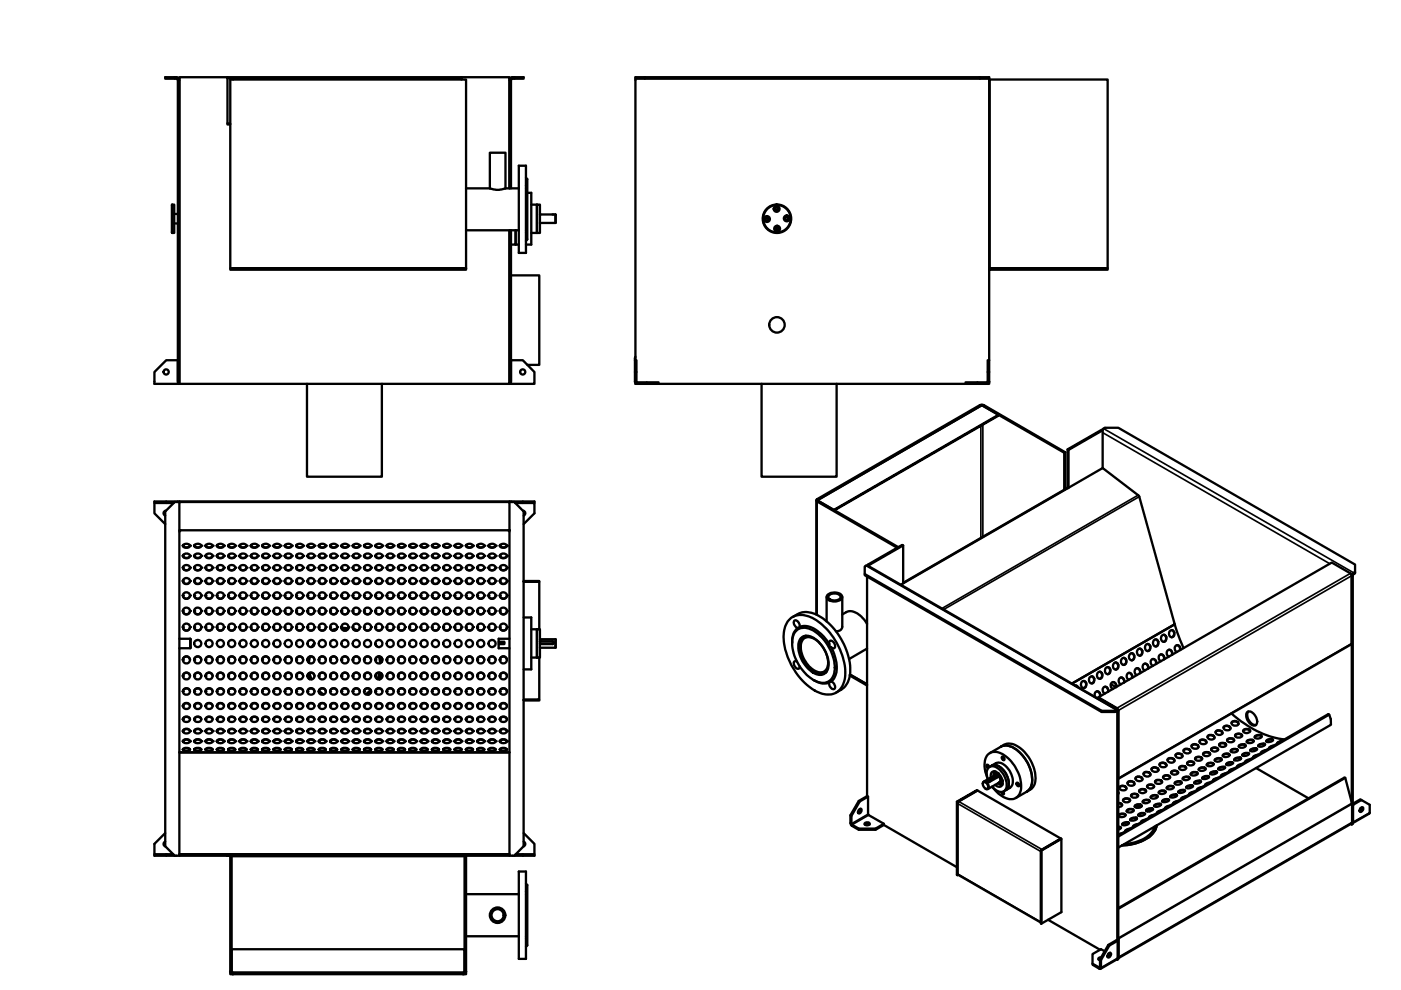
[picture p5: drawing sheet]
<svg xmlns="http://www.w3.org/2000/svg" width="297mm" height="210mm" viewBox="0 0 297 210" stroke-linecap="round" stroke-linejoin="round" font-family="sans-serif">
<!-- layer: Visible (ISO) -->
<g fill="none" stroke="#000" stroke-width=".49">
<path d="M37 16.4a.74 .74 0 0 1 1 .6v64.4h-.3v-64.4l-.1-.3h-.6zM37 16.4h-2v.3h2M48.2 16.4h49.6M48.2 16.6h49.6M108.6 16.4h.4v.3h-.4M108.6 16.4a.62 .62 0 0 0-.6 .6v22.9v-23.5h-10.2v.5M108.6 16.7l-.3 .3v22.9M109 16.4h2v.3h-2M134.7 16.7h75M136.7 16.4v.3M207.7 16.4v.3M48.2 26.2h.6"/>
<path d="M48.8 26.4h-.6v-10h-10.2v65h70v-32.6v32.6h.3M98.8 39.9h5.1M103.9 39.9l.2 .1a4.3 4.3 0 0 0 3.1-.1M103.9 39.9v-7.5h3.3v7.5M107.2 39.9h2.8M110 35.1h1.5v18.5h-1.5zM111.5 39.4v.5M111.5 37.7l.3 .3v12.8l-.3 .3M36.5 43.4h.4v6h-.4M36.5 43.4v6M36.9 45.4h.8M36.9 47.4h.8"/>
<path d="M48.8 56.9h50v.3h-50zM48.8 56.9v-40h50v40M49.4 56.9h48.8M98.8 48.8h11.2M108.3 58.4h6v19h-2.5M108.3 51.9h1v-3.1v3.1h.7M108.3 48.8v32.6M111.5 48.8v.6M111.8 40.9h.8v11h-1.1M112.6 43.4h1.2M112.6 49.4h1.2M113.8 43.4h.7v6h-.7"/>
<path d="M113.8 43.4v6M114.5 45.5h3.3M117.8 45.5v1.8h-3.3M117.8 45.5v1.8M209.8 56.9h25v.3h-25zM234.2 56.9h-24.4v-40h25v40M37.7 76.4h-2.5l-2.5 2.5v2.5h5M134.6 78.9v-2.5h.3v2.5M134.7 75.6l-.1 .8M134.7 76.4v-60h75v60M209.4 78.9h.3M65.1 81.4v19.7h15.9v-19.7"/>
<path d="M108.3 80.9v-4.5h2.5l2.5 2.5v2.5h-5M134.7 81.2v.2h.4M134.9 80.9l.2 .2M134.9 80.9v-2h-.3v2l.1 .2 .4 .3M135.1 81.1h4.5v.3h-4.5M137.1 81.1v.3M139.6 81.4h65.1M161.5 81.4v19.7h15.9v-19.7M207.2 81.1h-2.5v.3h2.5M209.7 80.9v.5h-2.5v-.3h2M209.7 80.9v-4.5h-.3v4.5l-.1 .2M209.7 80.9l-.2 .4-.2 .1"/>
<path d="M211.7 87.9l-3.5-2-35 20.2 17.2 9.9M225.6 96v7.9M225.8 95.9l-17.2-10-.5-.1-35 20.1v.2l.1 .2 17 9.8M225.8 95.9l-.2 .1-17.5-10-34.7 20 .1 .2M225.8 95.9v7.8M226.3 95.3l7.3-4.2 .2 .1-7.2 4.2M233.7 91.2l.6-.5h2.8l50.2 29v1.6M233.8 91.2v8.1M32.7 106.6h2.5M35.2 108.3a.55 .55 0 0 0-.5 .4 .55 .55 0 0 0 .3 .6M35.2 106.3v.3h1.6M37.7 106.4l-5-.1v2.5l2.3 2.3"/>
<path d="M38 112.4v68.7h70v-74.7h-70v6h70M38.3 112.4l-.3 .3M38.8 115.7a.94 .94 0 0 0 1.5 0M38.8 117.8a.86 .86 0 0 0 1.5 0M38.9 117.6a.77 .77 0 0 1 .8-.2 .77 .77 0 0 1 .6 .6 .74 .74 0 0 1-.9 .4 .74 .74 0 0 1-.6-.7zM38.9 115.5a.87 .87 0 0 1 1.4 .3 .8 .8 0 0 1-.8 .4 .8 .8 0 0 1-.7-.6zM41.2 117.8a.86 .86 0 0 0 1.5 0M41.2 115.7a.94 .94 0 0 0 1.5 0M41.3 117.6a.77 .77 0 0 1 .8-.2 .77 .77 0 0 1 .6 .6 .74 .74 0 0 1-.9 .4 .74 .74 0 0 1-.6-.7zM41.3 115.5a.87 .87 0 0 1 1.4 .3 .8 .8 0 0 1-.8 .4 .8 .8 0 0 1-.7-.6zM43.6 115.7a.94 .94 0 0 0 1.5 0M43.6 117.8a.86 .86 0 0 0 1.5 0"/>
<path d="M43.7 117.6a.77 .77 0 0 1 .8-.2 .77 .77 0 0 1 .5 .6 .74 .74 0 0 1-.8 .4 .74 .74 0 0 1-.6-.7zM43.7 115.5a.87 .87 0 0 1 1.3 .3 .8 .8 0 0 1-.7 .4 .8 .8 0 0 1-.7-.6zM46 117.8a.86 .86 0 0 0 1.5 0M46 115.7a.94 .94 0 0 0 1.5 0M46.1 117.6a.77 .77 0 0 1 .8-.2 .77 .77 0 0 1 .5 .6 .74 .74 0 0 1-.8 .4 .74 .74 0 0 1-.6-.7zM46.1 115.5a.87 .87 0 0 1 1.3 .3 .8 .8 0 0 1-.7 .4 .8 .8 0 0 1-.7-.6zM48.4 115.7a.94 .94 0 0 0 1.5 0M48.4 117.8a.86 .86 0 0 0 1.5 0M48.5 117.6a.77 .77 0 0 1 .8-.2 .77 .77 0 0 1 .5 .6 .77 .77 0 0 1-.8 .4 .77 .77 0 0 1-.6-.7zM48.5 115.5a.87 .87 0 0 1 1.3 .3 .8 .8 0 0 1-.7 .4 .8 .8 0 0 1-.7-.6zM50.8 117.8a.86 .86 0 0 0 1.5 0M50.8 115.7a.94 .94 0 0 0 1.5 0"/>
<path d="M50.9 117.6a.77 .77 0 0 1 .8-.2 .77 .77 0 0 1 .5 .6 .77 .77 0 0 1-.8 .4 .77 .77 0 0 1-.6-.7zM50.9 115.5a.87 .87 0 0 1 1.3 .3 .8 .8 0 0 1-.7 .4 .8 .8 0 0 1-.7-.6zM53.2 115.7a.94 .94 0 0 0 1.5 0M53.2 117.8a.86 .86 0 0 0 1.5 0M53.3 117.6a.8 .8 0 0 1 1.4 .4 .8 .8 0 0 1-.8 .4 .8 .8 0 0 1-.7-.7zM53.3 115.5a.92 .92 0 0 1 1.4 .3 .85 .85 0 0 1-1.5-.2zM55.6 117.8a.86 .86 0 0 0 1.5 0M55.6 115.7a.9 .9 0 0 0 1.5 0M55.7 117.6a.8 .8 0 0 1 1.4 .4 .8 .8 0 0 1-.8 .4 .8 .8 0 0 1-.7-.7zM55.7 115.5a.92 .92 0 0 1 1.4 .3 .85 .85 0 0 1-1.5-.2zM58 115.7a.9 .9 0 0 0 1.5 0M58 117.8a.83 .83 0 0 0 .7 .5 .83 .83 0 0 0 .8-.5"/>
<path d="M58.1 117.6a.8 .8 0 0 1 1.4 .4 .8 .8 0 0 1-.8 .4 .8 .8 0 0 1-.7-.7zM58.1 115.5a.92 .92 0 0 1 1.4 .3 .85 .85 0 0 1-1.5-.2zM60.4 117.8a.83 .83 0 0 0 .7 .5 .83 .83 0 0 0 .8-.5M60.4 115.7a.9 .9 0 0 0 1.5 0M60.5 117.6a.8 .8 0 0 1 1.4 .4 .8 .8 0 0 1-.9 .4 .8 .8 0 0 1-.6-.7zM60.5 115.5a.92 .92 0 0 1 1.4 .3 .85 .85 0 0 1-1.5-.2zM62.8 115.7a.9 .9 0 0 0 1.5 0M62.8 117.8a.83 .83 0 0 0 .7 .5 .83 .83 0 0 0 .8-.5M62.9 117.6a.8 .8 0 0 1 1.4 .4 .77 .77 0 0 1-.8 .4 .77 .77 0 0 1-.7-.7zM62.9 115.5a.92 .92 0 0 1 1.4 .3 .85 .85 0 0 1-1.5-.2zM65.2 117.8a.83 .83 0 0 0 .7 .5 .83 .83 0 0 0 .8-.5M65.2 115.7a.9 .9 0 0 0 1.5 0"/>
<path d="M65.3 117.6a.73 .73 0 0 1 .8-.3 .73 .73 0 0 1 .5 .7 .75 .75 0 0 1-.8 .4 .75 .75 0 0 1-.6-.7zM65.3 115.5a.92 .92 0 0 1 1.4 .3 .85 .85 0 0 1-1.5-.2zM67.6 115.7a.9 .9 0 0 0 1.5 0M67.6 117.8a.83 .83 0 0 0 .7 .5 .83 .83 0 0 0 .8-.5M67.7 117.6a.76 .76 0 0 1 .8-.3 .76 .76 0 0 1 .5 .7 .77 .77 0 0 1-.8 .4 .77 .77 0 0 1-.6-.7zM67.7 115.5a.98 .98 0 0 1 1.4 .2 .83 .83 0 0 1-.8 .4 .83 .83 0 0 1-.7-.5zM70 117.8a.83 .83 0 0 0 .7 .5 .83 .83 0 0 0 .8-.5M70 115.7a.9 .9 0 0 0 1.5 0M70.1 117.6a.76 .76 0 0 1 .8-.3 .76 .76 0 0 1 .5 .7 .77 .77 0 0 1-.8 .4 .77 .77 0 0 1-.6-.7zM70.1 115.5a.98 .98 0 0 1 1.4 .2 .83 .83 0 0 1-.8 .4 .83 .83 0 0 1-.7-.5zM72.4 115.7a.9 .9 0 0 0 1.5 0M72.4 117.8a.83 .83 0 0 0 .7 .5 .83 .83 0 0 0 .8-.5"/>
<path d="M72.5 117.7a.79 .79 0 0 1 .8-.4 .79 .79 0 0 1 .6 .7 .77 .77 0 0 1-.8 .4 .77 .77 0 0 1-.7-.7zM72.5 115.5a.88 .88 0 0 1 1.4 .3 .85 .85 0 0 1-1.5-.2zM74.8 117.8a.83 .83 0 0 0 .7 .5 .83 .83 0 0 0 .8-.5M74.8 115.7a.9 .9 0 0 0 1.5 0M74.9 117.6a.74 .74 0 0 1 .8-.2 .74 .74 0 0 1 .5 .6 .77 .77 0 0 1-.8 .4 .77 .77 0 0 1-.6-.7zM74.9 115.5a.89 .89 0 0 1 1.4 .3 .85 .85 0 0 1-1.5-.2zM77.2 115.7a.9 .9 0 0 0 1.5 0M77.2 117.8a.83 .83 0 0 0 .7 .5 .83 .83 0 0 0 .8-.5M77.3 117.6a.74 .74 0 0 1 .8-.2 .74 .74 0 0 1 .5 .6 .77 .77 0 0 1-.8 .4 .77 .77 0 0 1-.6-.7zM77.3 115.5a.89 .89 0 0 1 1.4 .3 .85 .85 0 0 1-1.5-.2zM79.6 117.8a.83 .83 0 0 0 .7 .5 .83 .83 0 0 0 .8-.5M79.6 115.7a.9 .9 0 0 0 1.5 0"/>
<path d="M79.7 117.6a.74 .74 0 0 1 .8-.2 .74 .74 0 0 1 .5 .6 .77 .77 0 0 1-.8 .4 .77 .77 0 0 1-.6-.7zM79.7 115.5a.89 .89 0 0 1 1.4 .3 .85 .85 0 0 1-1.5-.2zM79.9 119.9a.65 .65 0 0 1 .9 0 .65 .65 0 0 1 0 1 .66 .66 0 0 1-.9 0 .66 .66 0 0 1-.2-.8zM82 115.7a.9 .9 0 0 0 1.5 0M82 117.8a.83 .83 0 0 0 .7 .5 .83 .83 0 0 0 .8-.5M82.1 117.6a.74 .74 0 0 1 .8-.2 .74 .74 0 0 1 .5 .6 .77 .77 0 0 1-.8 .4 .77 .77 0 0 1-.6-.7zM82.1 115.5a.89 .89 0 0 1 1.4 .3 .85 .85 0 0 1-1.5-.2zM82.3 119.9a.65 .65 0 0 1 .9 0 .65 .65 0 0 1-.1 1 .66 .66 0 0 1-.8 0 .66 .66 0 0 1-.2-.8zM84.4 117.8a.83 .83 0 0 0 .7 .5 .83 .83 0 0 0 .8-.5M84.4 115.7a.9 .9 0 0 0 1.5 0M84.5 117.7a.79 .79 0 0 1 .8-.4 .79 .79 0 0 1 .6 .7 .77 .77 0 0 1-.8 .4 .77 .77 0 0 1-.7-.7zM84.5 115.5a.89 .89 0 0 1 1.4 .3 .85 .85 0 0 1-1.5-.2z"/>
<path d="M84.7 119.9a.65 .65 0 0 1 .9 0 .65 .65 0 0 1-.1 1 .66 .66 0 0 1-.8 0 .66 .66 0 0 1-.2-.8zM86.8 115.7a.9 .9 0 0 0 1.5 0M86.8 117.8a.83 .83 0 0 0 .7 .5 .83 .83 0 0 0 .8-.5M86.9 117.6a.74 .74 0 0 1 .8-.2 .74 .74 0 0 1 .5 .6 .77 .77 0 0 1-.8 .4 .77 .77 0 0 1-.6-.7zM86.9 115.5a.89 .89 0 0 1 1.4 .3 .85 .85 0 0 1-1.5-.2zM89.2 117.8a.83 .83 0 0 0 .7 .5 .83 .83 0 0 0 .8-.5M89.2 115.7a.9 .9 0 0 0 1.5 0M89.3 117.6a.74 .74 0 0 1 .8-.2 .74 .74 0 0 1 .5 .6 .77 .77 0 0 1-.8 .4 .77 .77 0 0 1-.6-.7zM89.3 115.5a.87 .87 0 0 1 1.4 .3 .85 .85 0 0 1-1.5-.2zM91.6 115.7a.9 .9 0 0 0 1.5 0M91.6 117.8a.83 .83 0 0 0 .7 .5 .83 .83 0 0 0 .8-.5M91.7 117.7a.75 .75 0 0 1 .8-.4 .75 .75 0 0 1 .5 .7 .77 .77 0 0 1-.8 .4 .77 .77 0 0 1-.6-.7z"/>
<path d="M91.7 115.5a.87 .87 0 0 1 1.4 .3 .85 .85 0 0 1-1.5-.2zM94 117.8a.83 .83 0 0 0 .7 .5 .83 .83 0 0 0 .8-.5M94 115.7a.9 .9 0 0 0 1.5 0M94.1 117.6a.74 .74 0 0 1 .8-.2 .74 .74 0 0 1 .5 .6 .77 .77 0 0 1-.8 .4 .77 .77 0 0 1-.6-.7zM94.1 115.5a.87 .87 0 0 1 1.4 .3 .85 .85 0 0 1-1.5-.2zM96.4 115.7a.9 .9 0 0 0 1.5 0M96.4 117.8a.83 .83 0 0 0 .7 .5 .83 .83 0 0 0 .8-.5M96.4 115.6a.86 .86 0 0 1 1.5 .2 .85 .85 0 0 1-1.5-.2zM96.4 117.7a.75 .75 0 0 1 .9-.4 .75 .75 0 0 1 .5 .7 .77 .77 0 0 1-.8 .4 .77 .77 0 0 1-.6-.7zM98.8 117.8a.83 .83 0 0 0 .7 .5 .83 .83 0 0 0 .8-.5M98.8 115.7a.9 .9 0 0 0 1.5 0M98.9 117.6a.74 .74 0 0 1 .8-.2 .74 .74 0 0 1 .5 .6 .77 .77 0 0 1-.8 .4 .77 .77 0 0 1-.6-.7z"/>
<path d="M98.9 115.5a.87 .87 0 0 1 1.4 .3 .85 .85 0 0 1-1.5-.2zM99.1 119.9a.69 .69 0 0 1 .8 0 .69 .69 0 0 1 .3 .8 .7 .7 0 0 1-1 .3 .7 .7 0 0 1-.3-.9zM101.2 115.7a.9 .9 0 0 0 1.5 0M101.2 117.8a.83 .83 0 0 0 .7 .5 .83 .83 0 0 0 .8-.5M101.2 115.6a.86 .86 0 0 1 1.5 .2 .85 .85 0 0 1-1.5-.2zM101.2 117.7a.75 .75 0 0 1 .9-.4 .75 .75 0 0 1 .5 .7 .77 .77 0 0 1-.8 .4 .77 .77 0 0 1-.6-.7zM103.6 117.8a.86 .86 0 0 0 1.5 0M103.6 115.7a.9 .9 0 0 0 1.5 0M103.6 117.7a.75 .75 0 0 1 .9-.4 .75 .75 0 0 1 .5 .7 .77 .77 0 0 1-.8 .4 .77 .77 0 0 1-.6-.7zM103.6 115.5a.87 .87 0 0 1 1.5 .3 .85 .85 0 0 1-1.5-.2zM106 115.7a.94 .94 0 0 0 1.5 0M106 117.8a.86 .86 0 0 0 1.5 0"/>
<path d="M106.1 117.6a.74 .74 0 0 1 .8-.2 .74 .74 0 0 1 .5 .6 .77 .77 0 0 1-.8 .4 .77 .77 0 0 1-.6-.7zM106.1 115.5a.87 .87 0 0 1 1.4 .3 .85 .85 0 0 1-1.5-.2zM107.8 112.4l.2 .3M108.3 106.4l2.5-.1v.3M109.2 106.6h4.1v2.2l-2.3 2.3M110.8 106.3h2.5v.3M110.9 108.3a.55 .55 0 0 1 .5 .4 .55 .55 0 0 1-.4 .6M173.1 106.1v24.2M176.8 108.1l34.9-20.2v.2l-34.8 20.1M184 120v-.3l.3 .1v.3M184 119.7l7.3-4.2 .2 .1-7.2 4.2M191.5 115.6v8.1"/>
<path d="M226.3 103.4v-8.1l.3 .1v8M226.4 103.5l-.1-.1-34.8 20.2M38 135.4h2.3M38.8 139.9a.76 .76 0 0 1 .7-.7 .76 .76 0 0 1 .8 .7M38.8 133a.76 .76 0 0 0 .7 .7 .76 .76 0 0 0 .8-.7M38.8 126.3a.76 .76 0 0 0 .7 .6 .76 .76 0 0 0 .8-.6M38.8 120.3a.79 .79 0 0 0 .7 .6 .79 .79 0 0 0 .8-.6M38.8 123.2a.77 .77 0 0 0 .7 .6 .77 .77 0 0 0 .8-.6M38.8 129.5a.76 .76 0 0 0 .7 .7 .76 .76 0 0 0 .8-.7M38.8 122.9a.69 .69 0 0 1 1.2-.2 .69 .69 0 0 1-.3 1.1 .7 .7 0 0 1-.7-.2 .7 .7 0 0 1-.2-.7zM38.8 120.1a.75 .75 0 0 1 .9-.3 .75 .75 0 0 1 .5 .8 .73 .73 0 0 1-.9 .3 .73 .73 0 0 1-.5-.8zM40.3 135.4v2h-2.3"/>
<path d="M40.3 135.4v2M41.2 129.5a.76 .76 0 0 0 .7 .7 .76 .76 0 0 0 .8-.7M41.2 123.2a.77 .77 0 0 0 .7 .6 .77 .77 0 0 0 .8-.6M41.2 120.3a.79 .79 0 0 0 .7 .6 .79 .79 0 0 0 .8-.6M41.2 126.3a.76 .76 0 0 0 .7 .6 .76 .76 0 0 0 .8-.6M41.2 133a.76 .76 0 0 0 .7 .7 .76 .76 0 0 0 .8-.7M41.2 139.9a.76 .76 0 0 1 .7-.7 .76 .76 0 0 1 .8 .7M41.2 122.9a.69 .69 0 0 1 1.2-.2 .69 .69 0 0 1-.3 1.1 .7 .7 0 0 1-.7-.2 .7 .7 0 0 1-.2-.7zM41.2 120.1a.75 .75 0 0 1 .9-.3 .75 .75 0 0 1 .5 .8 .73 .73 0 0 1-.9 .3 .73 .73 0 0 1-.5-.8zM43.6 139.9a.76 .76 0 0 1 .7-.7 .76 .76 0 0 1 .8 .7M43.6 133a.76 .76 0 0 0 .7 .7 .76 .76 0 0 0 .8-.7M43.6 126.3a.76 .76 0 0 0 .7 .6 .76 .76 0 0 0 .8-.6"/>
<path d="M43.6 120.3a.79 .79 0 0 0 .7 .6 .79 .79 0 0 0 .8-.6M43.6 123.2a.77 .77 0 0 0 .7 .6 .77 .77 0 0 0 .8-.6M43.6 129.5a.76 .76 0 0 0 .7 .7 .76 .76 0 0 0 .8-.7M43.6 122.9a.69 .69 0 0 1 1.2-.2 .69 .69 0 0 1-.3 1.1 .7 .7 0 0 1-.7-.2 .7 .7 0 0 1-.2-.7zM43.6 120.1a.75 .75 0 0 1 .9-.3 .75 .75 0 0 1 .5 .8 .73 .73 0 0 1-.9 .3 .73 .73 0 0 1-.5-.8zM46 129.5a.76 .76 0 0 0 .7 .7 .76 .76 0 0 0 .8-.7M46 123.2a.77 .77 0 0 0 .7 .6 .77 .77 0 0 0 .8-.6M46 120.3a.79 .79 0 0 0 .7 .6 .79 .79 0 0 0 .8-.6M46 126.3a.76 .76 0 0 0 .7 .6 .76 .76 0 0 0 .8-.6M46 133a.76 .76 0 0 0 .7 .7 .76 .76 0 0 0 .8-.7M46 139.9a.76 .76 0 0 1 .7-.7 .76 .76 0 0 1 .8 .7M46 122.9a.69 .69 0 0 1 1.2-.2 .69 .69 0 0 1-.3 1.1 .7 .7 0 0 1-.7-.2 .7 .7 0 0 1-.2-.7z"/>
<path d="M46 120.1a.75 .75 0 0 1 .9-.3 .75 .75 0 0 1 .5 .8 .73 .73 0 0 1-.9 .3 .73 .73 0 0 1-.5-.8zM48.4 139.9a.76 .76 0 0 1 .7-.7 .76 .76 0 0 1 .8 .7M48.4 133a.76 .76 0 0 0 .7 .7 .76 .76 0 0 0 .8-.7M48.4 126.3a.76 .76 0 0 0 .7 .6 .76 .76 0 0 0 .8-.6M48.4 120.3a.79 .79 0 0 0 .7 .6 .79 .79 0 0 0 .8-.6M48.4 123.2a.77 .77 0 0 0 .7 .6 .77 .77 0 0 0 .8-.6M48.4 129.5a.76 .76 0 0 0 .7 .7 .76 .76 0 0 0 .8-.7M48.5 120.1a.69 .69 0 0 1 1-.3 .69 .69 0 0 1 .2 1 .7 .7 0 0 1-.9 .1 .7 .7 0 0 1-.3-.8zM48.6 122.8a.72 .72 0 0 1 1.1-.1 .72 .72 0 0 1-.1 1.1 .72 .72 0 0 1-1.1-.3l-.1-.3zM50.8 129.5a.76 .76 0 0 0 .7 .7 .76 .76 0 0 0 .8-.7M50.8 123.2a.77 .77 0 0 0 .7 .6 .77 .77 0 0 0 .8-.6M50.8 120.3a.79 .79 0 0 0 .7 .6 .79 .79 0 0 0 .8-.6"/>
<path d="M50.8 126.3a.76 .76 0 0 0 .7 .6 .76 .76 0 0 0 .8-.6M50.8 133a.76 .76 0 0 0 .7 .7 .76 .76 0 0 0 .8-.7M50.8 139.9a.76 .76 0 0 1 .7-.7 .76 .76 0 0 1 .8 .7M50.9 122.8a.72 .72 0 0 1 1.1-.2 .72 .72 0 0 1 0 1.1 .72 .72 0 0 1-1.1-.2l-.1-.3zM50.9 120.1a.69 .69 0 0 1 1-.3 .69 .69 0 0 1 .2 1 .7 .7 0 0 1-.9 .1 .7 .7 0 0 1-.3-.8zM53.2 139.9a.76 .76 0 0 1 .7-.7 .76 .76 0 0 1 .8 .7M53.2 133a.76 .76 0 0 0 .7 .7 .76 .76 0 0 0 .8-.7M53.2 126.3a.76 .76 0 0 0 .7 .6 .76 .76 0 0 0 .8-.6M53.2 120.3a.79 .79 0 0 0 .7 .6 .79 .79 0 0 0 .8-.6M53.2 123.2a.77 .77 0 0 0 .7 .6 .77 .77 0 0 0 .8-.6M53.2 129.5a.76 .76 0 0 0 .7 .7 .76 .76 0 0 0 .8-.7M53.3 122.8a.72 .72 0 0 1 1.1-.2 .72 .72 0 0 1 0 1.1 .72 .72 0 0 1-1.1-.2l-.1-.3z"/>
<path d="M53.3 120.1a.69 .69 0 0 1 1-.3 .69 .69 0 0 1 .2 1 .7 .7 0 0 1-.9 .1 .7 .7 0 0 1-.3-.8zM55.6 129.5a.76 .76 0 0 0 .7 .7 .76 .76 0 0 0 .8-.7M55.6 123.2a.77 .77 0 0 0 .7 .6 .77 .77 0 0 0 .8-.6M55.6 120.3a.79 .79 0 0 0 .7 .6 .79 .79 0 0 0 .8-.6M55.6 126.3a.76 .76 0 0 0 .7 .6 .76 .76 0 0 0 .8-.6M55.6 133a.76 .76 0 0 0 .7 .7 .76 .76 0 0 0 .8-.7M55.6 139.9a.76 .76 0 0 1 .7-.7 .76 .76 0 0 1 .8 .7M55.7 122.8a.72 .72 0 0 1 1.1-.2 .72 .72 0 0 1 0 1.1 .72 .72 0 0 1-1.1-.2l-.1-.3zM55.7 120.1a.69 .69 0 0 1 1-.3 .69 .69 0 0 1 .2 1 .7 .7 0 0 1-.9 .1 .7 .7 0 0 1-.3-.8zM58 139.9a.76 .76 0 0 1 .7-.7 .76 .76 0 0 1 .8 .7M58 133a.76 .76 0 0 0 .7 .7 .76 .76 0 0 0 .8-.7M58 126.3a.76 .76 0 0 0 .7 .6 .76 .76 0 0 0 .8-.6"/>
<path d="M58 120.3a.79 .79 0 0 0 .7 .6 .79 .79 0 0 0 .8-.6M58 123.2a.77 .77 0 0 0 .7 .6 .77 .77 0 0 0 .8-.6M58 129.5a.76 .76 0 0 0 .7 .7 .76 .76 0 0 0 .8-.7M58.1 122.8a.72 .72 0 0 1 1.1-.2 .72 .72 0 0 1 0 1.1 .72 .72 0 0 1-1.1-.2l-.1-.3zM58.1 120.1a.69 .69 0 0 1 1-.3 .69 .69 0 0 1 .2 1 .7 .7 0 0 1-.9 .1 .7 .7 0 0 1-.3-.8zM60.4 129.5a.76 .76 0 0 0 .7 .7 .76 .76 0 0 0 .8-.7M60.4 133a.76 .76 0 0 0 .7 .7 .76 .76 0 0 0 .8-.7M60.4 139.9a.76 .76 0 0 1 .7-.7 .76 .76 0 0 1 .8 .7M60.4 123.2a.75 .75 0 0 0 .7 .6 .75 .75 0 0 0 .8-.6M60.4 120.3a.77 .77 0 0 0 .7 .6 .77 .77 0 0 0 .8-.6M60.4 126.3a.74 .74 0 0 0 .7 .6 .74 .74 0 0 0 .8-.6M60.5 122.8a.72 .72 0 0 1 1.1-.2 .72 .72 0 0 1 0 1.1 .72 .72 0 0 1-1.1-.2l-.1-.3z"/>
<path d="M60.5 120.1a.69 .69 0 0 1 1-.3 .69 .69 0 0 1 .2 1 .7 .7 0 0 1-.9 .1 .7 .7 0 0 1-.3-.8zM62.8 139.9a.74 .74 0 0 1 .7-.7 .74 .74 0 0 1 .8 .7M62.8 133a.74 .74 0 0 0 .7 .7 .74 .74 0 0 0 .8-.7M62.8 126.3a.74 .74 0 0 0 .7 .6 .74 .74 0 0 0 .8-.6M62.8 120.3a.77 .77 0 0 0 .7 .6 .77 .77 0 0 0 .8-.6M62.8 123.2a.75 .75 0 0 0 .7 .6 .75 .75 0 0 0 .8-.6M62.8 129.5a.74 .74 0 0 0 .7 .7 .74 .74 0 0 0 .8-.7M62.9 120.1a.69 .69 0 0 1 1-.3 .69 .69 0 0 1 .2 1 .7 .7 0 0 1-.9 .1 .7 .7 0 0 1-.3-.8zM63 122.8a.72 .72 0 0 1 1.1-.1 .72 .72 0 0 1-.1 1.1 .72 .72 0 0 1-1.1-.3l-.1-.4zM65.2 129.5a.74 .74 0 0 0 .7 .7 .74 .74 0 0 0 .8-.7M65.2 123.2a.75 .75 0 0 0 .7 .6 .75 .75 0 0 0 .8-.6M65.2 120.3a.77 .77 0 0 0 .7 .6 .77 .77 0 0 0 .8-.6"/>
<path d="M65.2 126.3a.74 .74 0 0 0 .7 .6 .74 .74 0 0 0 .8-.6M65.2 133a.74 .74 0 0 0 .7 .7 .74 .74 0 0 0 .8-.7M65.2 139.9a.74 .74 0 0 1 .7-.7 .74 .74 0 0 1 .8 .7M65.2 139.8h.1M65.3 122.8a.72 .72 0 0 1 1.1-.2 .72 .72 0 0 1 0 1.1 .72 .72 0 0 1-1.1-.2zM65.3 120.1a.69 .69 0 0 1 1-.3 .69 .69 0 0 1 .2 1 .7 .7 0 0 1-.9 .1 .7 .7 0 0 1-.3-.8zM65.7 139.2l-.2 1.3M66.7 136.3l-.5 .9M67.6 139.9a.74 .74 0 0 1 .7-.7 .74 .74 0 0 1 .8 .7M67.6 133a.74 .74 0 0 0 .7 .7 .74 .74 0 0 0 .8-.7M67.6 126.3a.74 .74 0 0 0 .7 .6 .74 .74 0 0 0 .8-.6M67.6 120.3a.77 .77 0 0 0 .7 .6 .77 .77 0 0 0 .8-.6"/>
<path d="M67.6 123.2a.75 .75 0 0 0 .7 .6 .75 .75 0 0 0 .8-.6M67.6 129.5a.74 .74 0 0 0 .7 .7 .74 .74 0 0 0 .8-.7M67.7 122.8a.72 .72 0 0 1 1.1-.2 .72 .72 0 0 1 0 1.1 .72 .72 0 0 1-1.1-.2zM67.7 120.1a.69 .69 0 0 1 1-.3 .69 .69 0 0 1 .2 1 .7 .7 0 0 1-.9 .1 .7 .7 0 0 1-.3-.8zM70 129.5a.74 .74 0 0 0 .7 .7 .74 .74 0 0 0 .8-.7M70 123.2a.75 .75 0 0 0 .7 .6 .75 .75 0 0 0 .8-.6M70 120.3a.77 .77 0 0 0 .7 .6 .77 .77 0 0 0 .8-.6M70 126.3a.74 .74 0 0 0 .7 .6 .74 .74 0 0 0 .8-.6M70 133a.74 .74 0 0 0 .7 .7 .74 .74 0 0 0 .8-.7M70 139.9a.74 .74 0 0 1 .7-.7 .74 .74 0 0 1 .8 .7M70.1 122.8a.72 .72 0 0 1 1.1-.2 .72 .72 0 0 1 0 1.1 .72 .72 0 0 1-1.1-.2zM70.1 120.1a.69 .69 0 0 1 1-.3 .69 .69 0 0 1 .2 1 .7 .7 0 0 1-.9 .1 .7 .7 0 0 1-.3-.8z"/>
<path d="M71.4 133.4l-1 .2M72.4 139.9a.74 .74 0 0 1 .7-.7 .74 .74 0 0 1 .8 .7M72.4 133a.74 .74 0 0 0 .7 .7 .74 .74 0 0 0 .8-.7M72.4 126.3a.74 .74 0 0 0 .7 .6 .74 .74 0 0 0 .8-.6M72.4 120.3a.77 .77 0 0 0 .7 .6 .77 .77 0 0 0 .8-.6M72.4 123.2a.75 .75 0 0 0 .7 .6 .75 .75 0 0 0 .8-.6M72.4 129.5a.74 .74 0 0 0 .7 .7 .74 .74 0 0 0 .8-.7M72.4 133.2h1.4M72.5 122.9a.69 .69 0 0 1 1-.3 .69 .69 0 0 1 .1 1.1 .7 .7 0 0 1-.9 0 .7 .7 0 0 1-.2-.8zM72.5 120.1a.71 .71 0 0 1 .9-.3 .71 .71 0 0 1 .4 .9 .72 .72 0 0 1-.9 .3 .72 .72 0 0 1-.4-.9zM72.8 133.6h.7M74.8 129.5a.74 .74 0 0 0 .7 .7 .74 .74 0 0 0 .8-.7"/>
<path d="M74.8 123.2a.75 .75 0 0 0 .7 .6 .75 .75 0 0 0 .8-.6M74.8 120.3a.77 .77 0 0 0 .7 .6 .77 .77 0 0 0 .8-.6M74.8 126.3a.74 .74 0 0 0 .7 .6 .74 .74 0 0 0 .8-.6M74.8 133a.74 .74 0 0 0 .7 .7 .74 .74 0 0 0 .8-.7M74.8 139.9a.74 .74 0 0 1 .7-.7 .74 .74 0 0 1 .8 .7M74.9 122.9a.73 .73 0 0 1 .9-.3 .73 .73 0 0 1 .4 .9 .73 .73 0 0 1-1 .3 .73 .73 0 0 1-.3-.9zM74.9 120.1a.71 .71 0 0 1 .9-.3 .71 .71 0 0 1 .4 .9 .72 .72 0 0 1-.9 .3 .72 .72 0 0 1-.4-.9zM75 133.4l.8 .3M77.2 139.9a.74 .74 0 0 1 .7-.7 .74 .74 0 0 1 .8 .7M77.2 133a.74 .74 0 0 0 .7 .7 .74 .74 0 0 0 .8-.7M77.2 126.3a.74 .74 0 0 0 .7 .6 .74 .74 0 0 0 .8-.6M77.2 120.3a.77 .77 0 0 0 .7 .6 .77 .77 0 0 0 .8-.6"/>
<path d="M77.2 123.2a.75 .75 0 0 0 .7 .6 .75 .75 0 0 0 .8-.6M77.2 129.5a.74 .74 0 0 0 .7 .7 .74 .74 0 0 0 .8-.7M77.3 122.9a.73 .73 0 0 1 .9-.3 .73 .73 0 0 1 .4 .9 .73 .73 0 0 1-1 .3 .73 .73 0 0 1-.3-.9zM77.3 120.1a.71 .71 0 0 1 .9-.3 .71 .71 0 0 1 .4 .9 .72 .72 0 0 1-.9 .3 .72 .72 0 0 1-.4-.9zM79.6 129.5a.74 .74 0 0 0 .7 .7 .74 .74 0 0 0 .8-.7M79.6 123.2a.75 .75 0 0 0 .7 .6 .75 .75 0 0 0 .8-.6M79.6 120.3a.77 .77 0 0 0 .7 .6 .77 .77 0 0 0 .8-.6M79.6 126.3a.74 .74 0 0 0 .7 .6 .74 .74 0 0 0 .8-.6M79.6 133a.74 .74 0 0 0 .7 .7 .74 .74 0 0 0 .8-.7M79.6 139.9a.74 .74 0 0 1 .7-.7 .74 .74 0 0 1 .8 .7M79.6 136.7l.2 .3M79.7 122.9a.73 .73 0 0 1 .9-.3 .73 .73 0 0 1 .4 .9 .73 .73 0 0 1-1 .3 .73 .73 0 0 1-.3-.9z"/>
<path d="M80.4 139.2l.2 1.4M80.8 139.3l.2 1M82 139.9a.74 .74 0 0 1 .7-.7 .74 .74 0 0 1 .8 .7M82 133a.74 .74 0 0 0 .7 .7 .74 .74 0 0 0 .8-.7M82 126.3a.74 .74 0 0 0 .7 .6 .74 .74 0 0 0 .8-.6M82 120.3a.77 .77 0 0 0 .7 .6 .77 .77 0 0 0 .8-.6M82 123.2a.75 .75 0 0 0 .7 .6 .75 .75 0 0 0 .8-.6M82 129.5a.74 .74 0 0 0 .7 .7 .74 .74 0 0 0 .8-.7M82.1 122.8a.7 .7 0 0 1 1.1-.2 .7 .7 0 0 1 0 1.1 .7 .7 0 0 1-1-.1 .56 .56 0 0 1-.1-.8zM84.4 129.5a.74 .74 0 0 0 .7 .7 .74 .74 0 0 0 .8-.7M84.4 123.2a.75 .75 0 0 0 .7 .6 .75 .75 0 0 0 .8-.6M84.4 120.3a.77 .77 0 0 0 .7 .6 .77 .77 0 0 0 .8-.6"/>
<path d="M84.4 126.3a.74 .74 0 0 0 .7 .6 .74 .74 0 0 0 .8-.6M84.4 133a.74 .74 0 0 0 .7 .7 .74 .74 0 0 0 .8-.7M84.4 139.9a.74 .74 0 0 1 .7-.7 .74 .74 0 0 1 .8 .7M84.5 122.9a.73 .73 0 0 1 .9-.3 .73 .73 0 0 1 .4 .9 .73 .73 0 0 1-1 .3 .73 .73 0 0 1-.3-.9zM86.8 139.9a.74 .74 0 0 1 .7-.7 .74 .74 0 0 1 .8 .7M86.8 133a.74 .74 0 0 0 .7 .7 .74 .74 0 0 0 .8-.7M86.8 126.3a.74 .74 0 0 0 .7 .6 .74 .74 0 0 0 .8-.6M86.8 120.3a.77 .77 0 0 0 .7 .6 .77 .77 0 0 0 .8-.6M86.8 123.2a.75 .75 0 0 0 .7 .6 .75 .75 0 0 0 .8-.6M86.8 129.5a.74 .74 0 0 0 .7 .7 .74 .74 0 0 0 .8-.7M86.9 122.9a.73 .73 0 0 1 .9-.3 .73 .73 0 0 1 .4 .9 .73 .73 0 0 1-1 .3 .73 .73 0 0 1-.3-.9zM86.9 120.1a.71 .71 0 0 1 .9-.3 .71 .71 0 0 1 .4 .9 .72 .72 0 0 1-.9 .3 .72 .72 0 0 1-.4-.9z"/>
<path d="M89.2 129.5a.74 .74 0 0 0 .7 .7 .74 .74 0 0 0 .8-.7M89.2 123.2a.75 .75 0 0 0 .7 .6 .75 .75 0 0 0 .8-.6M89.2 120.3a.77 .77 0 0 0 .7 .6 .77 .77 0 0 0 .8-.6M89.2 126.3a.74 .74 0 0 0 .7 .6 .74 .74 0 0 0 .8-.6M89.2 133a.74 .74 0 0 0 .7 .7 .74 .74 0 0 0 .8-.7M89.2 139.9a.74 .74 0 0 1 .7-.7 .74 .74 0 0 1 .8 .7M89.3 122.9a.73 .73 0 0 1 .9-.3 .73 .73 0 0 1 .4 .9 .73 .73 0 0 1-1 .3 .73 .73 0 0 1-.3-.9zM89.3 120.1a.71 .71 0 0 1 .9-.3 .71 .71 0 0 1 .4 .9 .72 .72 0 0 1-.9 .3 .72 .72 0 0 1-.4-.9zM91.6 139.9a.74 .74 0 0 1 .7-.7 .74 .74 0 0 1 .8 .7M91.6 133a.74 .74 0 0 0 .7 .7 .74 .74 0 0 0 .8-.7M91.6 126.3a.74 .74 0 0 0 .7 .6 .74 .74 0 0 0 .8-.6M91.6 120.3a.77 .77 0 0 0 .7 .6 .77 .77 0 0 0 .8-.6"/>
<path d="M91.6 123.2a.75 .75 0 0 0 .7 .6 .75 .75 0 0 0 .8-.6M91.6 129.5a.74 .74 0 0 0 .7 .7 .74 .74 0 0 0 .8-.7M91.7 122.9a.73 .73 0 0 1 .9-.3 .73 .73 0 0 1 .4 .9 .73 .73 0 0 1-1 .3 .73 .73 0 0 1-.3-.9zM91.7 120.1a.71 .71 0 0 1 .9-.3 .71 .71 0 0 1 .4 .9 .72 .72 0 0 1-.9 .3 .72 .72 0 0 1-.4-.9zM94 129.5a.74 .74 0 0 0 .7 .7 .74 .74 0 0 0 .8-.7M94 123.2a.75 .75 0 0 0 .7 .6 .75 .75 0 0 0 .8-.6M94 120.3a.77 .77 0 0 0 .7 .6 .77 .77 0 0 0 .8-.6M94 126.3a.74 .74 0 0 0 .7 .6 .74 .74 0 0 0 .8-.6M94 133a.74 .74 0 0 0 .7 .7 .74 .74 0 0 0 .8-.7M94 139.9a.74 .74 0 0 1 .7-.7 .74 .74 0 0 1 .8 .7M94.1 122.8a.72 .72 0 0 1 1.1-.2 .72 .72 0 0 1 0 1.1 .72 .72 0 0 1-1.1-.2l-.1-.2zM94.1 120.1a.7 .7 0 0 1 .9-.3 .7 .7 0 0 1 .4 .9 .7 .7 0 0 1-1 .3 .7 .7 0 0 1-.3-.9z"/>
<path d="M96.4 139.9a.74 .74 0 0 1 .7-.7 .74 .74 0 0 1 .8 .7M96.4 133a.74 .74 0 0 0 .7 .7 .74 .74 0 0 0 .8-.7M96.4 126.3a.74 .74 0 0 0 .7 .6 .74 .74 0 0 0 .8-.6M96.4 120.3a.77 .77 0 0 0 .7 .6 .77 .77 0 0 0 .8-.6M96.4 123.2a.75 .75 0 0 0 .7 .6 .75 .75 0 0 0 .8-.6M96.4 129.5a.74 .74 0 0 0 .7 .7 .74 .74 0 0 0 .8-.7M96.4 122.9a.73 .73 0 0 1 1-.3 .73 .73 0 0 1 .4 .9 .73 .73 0 0 1-1 .3 .73 .73 0 0 1-.4-.9zM96.4 120.1a.71 .71 0 0 1 1-.3 .71 .71 0 0 1 .4 .9 .72 .72 0 0 1-.9 .3 .72 .72 0 0 1-.5-.9zM98.8 129.5a.76 .76 0 0 0 .7 .7 .76 .76 0 0 0 .8-.7M98.8 123.2a.77 .77 0 0 0 .7 .6 .77 .77 0 0 0 .8-.6M98.8 120.3a.77 .77 0 0 0 .7 .6 .77 .77 0 0 0 .8-.6M98.8 126.3a.76 .76 0 0 0 .7 .6 .76 .76 0 0 0 .8-.6"/>
<path d="M98.8 133a.76 .76 0 0 0 .7 .7 .76 .76 0 0 0 .8-.7M98.8 139.9a.76 .76 0 0 1 .7-.7 .76 .76 0 0 1 .8 .7M98.9 122.8a.72 .72 0 0 1 1.1-.2 .72 .72 0 0 1 0 1.1 .72 .72 0 0 1-1.1-.2l-.1-.2zM101.2 139.9a.76 .76 0 0 1 .7-.7 .76 .76 0 0 1 .8 .7M101.2 133a.76 .76 0 0 0 .7 .7 .76 .76 0 0 0 .8-.7M101.2 126.3a.76 .76 0 0 0 .7 .6 .76 .76 0 0 0 .8-.6M101.2 120.3a.79 .79 0 0 0 .7 .6 .79 .79 0 0 0 .8-.6M101.2 123.2a.77 .77 0 0 0 .7 .6 .77 .77 0 0 0 .8-.6M101.2 129.5a.76 .76 0 0 0 .7 .7 .76 .76 0 0 0 .8-.7M101.2 122.9a.73 .73 0 0 1 1-.3 .73 .73 0 0 1 .4 .9 .73 .73 0 0 1-1 .3 .73 .73 0 0 1-.4-.9zM101.2 120.1a.75 .75 0 0 1 .9-.3 .75 .75 0 0 1 .5 .8 .73 .73 0 0 1-.9 .3 .73 .73 0 0 1-.5-.8zM103.6 129.5a.76 .76 0 0 0 .7 .7 .76 .76 0 0 0 .8-.7"/>
<path d="M103.6 123.2a.77 .77 0 0 0 .7 .6 .77 .77 0 0 0 .8-.6M103.6 120.3a.79 .79 0 0 0 .7 .6 .79 .79 0 0 0 .8-.6M103.6 126.3a.76 .76 0 0 0 .7 .6 .76 .76 0 0 0 .8-.6M103.6 133a.76 .76 0 0 0 .7 .7 .76 .76 0 0 0 .8-.7M103.6 139.9a.76 .76 0 0 1 .7-.7 .76 .76 0 0 1 .8 .7M103.6 122.9a.73 .73 0 0 1 1-.3 .73 .73 0 0 1 .4 .9 .74 .74 0 0 1-1 .3 .74 .74 0 0 1-.4-.9zM103.6 120.1a.75 .75 0 0 1 .9-.3 .75 .75 0 0 1 .5 .8 .73 .73 0 0 1-.9 .3 .73 .73 0 0 1-.5-.8zM105.7 136.1h1.2v.5h-1.2v.8h2.3M106 139.9a.76 .76 0 0 1 .7-.7 .76 .76 0 0 1 .8 .7M106 133a.76 .76 0 0 0 .7 .7 .76 .76 0 0 0 .8-.7M106 126.3a.76 .76 0 0 0 .7 .6 .76 .76 0 0 0 .8-.6M106 120.3a.79 .79 0 0 0 .7 .6 .79 .79 0 0 0 .8-.6"/>
<path d="M106 123.2a.77 .77 0 0 0 .7 .6 .77 .77 0 0 0 .8-.6M106 129.5a.76 .76 0 0 0 .7 .7 .76 .76 0 0 0 .8-.7M106 136.3v.3M106.1 122.8a.72 .72 0 0 1 1.1-.2 .72 .72 0 0 1 0 1.1 .72 .72 0 0 1-1.1-.2l-.1-.2zM106.1 120.1a.7 .7 0 0 1 .9-.3 .7 .7 0 0 1 .4 .9 .7 .7 0 0 1-1 .2 .7 .7 0 0 1-.3-.8zM108 135.4h-2.3v.9h1.2M111 123.2h3.3v.1h-3.3h3M111 130.9h1.6v11h-1.6M112.6 133.4h1.2M112.6 139.4h1.2M113.8 133.4h.7v6h-.7M113.8 133.4v6"/>
<path d="M114.3 139.4v8.9h-3.3l3.3 .1v.1h-3.3M114.3 123.3v10.1M114.5 135.5h3.3M114.6 136h-.1M114.6 136l-.1 .1M114.6 136h2.5M117.1 136a.28 .28 0 0 1 .3 .3 .28 .28 0 0 1-.3 .3l-2.6-.1M117.1 136l.3 .3M117.8 135.5v1.8h-3.3M117.8 135.5v1.8M167.5 131.2a4.3 4.3 0 0 1 5.2 .1 14.2 14.2 0 0 1 6.5 12.2 3.7 3.7 0 0 1-5.7 3.3 13.9 13.9 0 0 1-7.3-12.7 4.6 4.6 0 0 1 1.3-2.9zM168 136.3a2.96 2.96 0 0 1 1.4-3.2 3.5 3.5 0 0 1 4.2 .9l1 .9 1.2 1.7"/>
<path d="M168.1 130.8l1-.6a5.2 5.2 0 0 1 5.5 1 14.3 14.3 0 0 1 5.6 11.7 4.4 4.4 0 0 1-1.8 3.3l-1.1 .6M168.6 134a2.99 2.99 0 0 1 4.2-.1 9.5 9.5 0 0 1 4.1 8.8 2.6 2.6 0 0 1-4.1 1.7 9.5 9.5 0 0 1-4.7-9.2zM169.5 132.9v-.1a1 1 0 0 0-1.1-1.2 1.18 1.18 0 0 0 .7 1.5M169.9 135.2a2.38 2.38 0 0 1 3.2 .4 6.8 6.8 0 0 1 2.5 6.1 1.91 1.91 0 0 1-3.1 1 6.5 6.5 0 0 1-3-6.8zM170.3 135.6a2.12 2.12 0 0 1 2.9 .3 5.8 5.8 0 0 1 2.2 5.7 1.83 1.83 0 0 1-3 .4 5.8 5.8 0 0 1-2.4-6zM170.7 134.8l-.2 .2M170.9 134.8a2.18 2.18 0 0 0-1.4 2.7 6.4 6.4 0 0 0 4.2 5.3h.8l.8-.5M175.3 126.6v5.2M175.4 126.2a2.14 2.14 0 0 1 3.2 .3 1.55 1.55 0 0 1-2.2 1 .92 .92 0 0 1-1-1.3zM175.6 126.4a1.68 1.68 0 0 1 2.6 .1 1.45 1.45 0 0 1-1.3 .8 1.45 1.45 0 0 1-1.3-.8zM175.8 136.6v.1a8.1 8.1 0 0 1 1.3 6.5 2.84 2.84 0 0 1-4.4 1.1l-.2-.1M175.8 136.6a.51 .51 0 0 1 .3-.8 .51 .51 0 0 1 .7 .4 .68 .68 0 0 1 .3 .7 .68 .68 0 0 1-.5 .6l-.4-.3"/>
<path d="M178.6 130.3l.8-.5a3.3 3.3 0 0 1 3.8 1.5l.6 1M178.6 126.6l-.1 6.5a1.17 1.17 0 0 1-1.3 .7M183.3 121.7v.3l50.3 29h2.8M183.8 137.5l-3.8 2.2M183.8 122.2v46.6M191 124l42.8-24.8 7.7 6 7.6 27.2-21.8 12.5 21.8-12.5 1.8 5M237.8 139.7a.67 .67 0 0 1 1 .2 .67 .67 0 0 1-.2 .9 .64 .64 0 0 1-.9-.1 .64 .64 0 0 1 .1-.9zM238.2 139.5a.78 .78 0 0 1 .6 .7 .78 .78 0 0 1-.6 .8M239.6 138.6a.68 .68 0 0 1 .9 .3 .68 .68 0 0 1-.2 .9 .64 .64 0 0 1-.9 0 .64 .64 0 0 1 .1-.9zM239.9 138.5a.8 .8 0 0 1 .6 .8 .8 .8 0 0 1-.6 .7M241.3 137.7a.68 .68 0 0 1 .9 .2 .68 .68 0 0 1-.2 .9 .59 .59 0 0 1-.7 .1 .59 .59 0 0 1-.2-.8zM241.7 137.5a.81 .81 0 0 1 .5 .8 .81 .81 0 0 1-.6 .7"/>
<path d="M243 136.7a.71 .71 0 0 1 .9 .3 .71 .71 0 0 1-.3 .9 .67 .67 0 0 1-.8-.2 .67 .67 0 0 1 .1-.8zM243.3 136.5a.81 .81 0 0 1 .6 .8 .81 .81 0 0 1-.6 .7M244.4 139.7l.3 .1 .3 .3 .1 .7M244.6 135.8a.66 .66 0 0 1 .9 0 .66 .66 0 0 1 0 1 .59 .59 0 0 1-.8 .2 .59 .59 0 0 1-.2-.8zM245 135.6a.78 .78 0 0 1 .6 .7 .78 .78 0 0 1-.6 .8M246.1 138.7l.3 .1a.78 .78 0 0 1 .4 1M246.3 134.8a.66 .66 0 0 1 .9 .1 .66 .66 0 0 1 0 .9 .59 .59 0 0 1-.8 .2 .59 .59 0 0 1-.2-.8zM246.7 134.6a.79 .79 0 0 1 .5 .7 .79 .79 0 0 1-.5 .8M246.8 139.8a.67 .67 0 0 0-.1-.9 .67 .67 0 0 0-1 .1 .67 .67 0 0 0 .1 .9l.3 .3M247.8 137.8h.3a.84 .84 0 0 1 .4 1M248 133.8a.59 .59 0 0 1 .8-.1 .59 .59 0 0 1 .2 .8 .6 .6 0 0 1-.7 .6 .6 .6 0 0 1-.4-.9zM248.4 133.6a.82 .82 0 0 1 .5 .8 .82 .82 0 0 1-.5 .7"/>
<path d="M248.5 138.8a.68 .68 0 0 0-.2-.9 .68 .68 0 0 0-.9 .1 .68 .68 0 0 0 .1 1l.3 .2M249.5 136.8h.3a.84 .84 0 0 1 .4 1M250.3 137.8a.66 .66 0 0 0-.4-.9 .66 .66 0 0 0-.8 .4 .86 .86 0 0 0 .4 .9M286.6 136.4l-.1 .2-49.4 28.5M286.6 122.2a.96 .96 0 0 1 .7-.9v.3l-.5 .4v52.7l-.2 .1M38 159.5h70M38.8 157.2a.93 .93 0 0 1 1.5 0M38.8 152.5a.79 .79 0 0 1 .7-.5 .79 .79 0 0 1 .8 .5M38.8 146.6a.76 .76 0 0 1 .7-.7 .76 .76 0 0 1 .8 .7M38.8 143.3a.76 .76 0 0 1 .7-.7 .76 .76 0 0 1 .8 .7M38.8 149.7a.77 .77 0 0 1 .7-.6 .77 .77 0 0 1 .8 .6M38.8 155a.86 .86 0 0 1 1.5 0"/>
<path d="M38.8 159a1.06 1.06 0 0 1 1.5 0M38.8 158.9h.1M38.8 158.8l.1-.1a.92 .92 0 0 1 1.4 .3 1.03 1.03 0 0 1-1.5-.1zM38.8 157a.83 .83 0 0 1 1.5 .2 .89 .89 0 0 1-1.5-.1zM38.9 152.2a.73 .73 0 0 1 .9-.3 .73 .73 0 0 1 .4 .8 .7 .7 0 0 1-.9 .4 .7 .7 0 0 1-.4-.9zM39 154.7a.78 .78 0 0 1 1.3 .4 .74 .74 0 0 1-.9 .4 .74 .74 0 0 1-.6-.7zM39 149.2a.72 .72 0 0 1 1.1 0 .72 .72 0 0 1-.1 1.1 .72 .72 0 0 1-1.1-.3 .55 .55 0 0 1 .1-.8zM40.3 158.9h.1M41.2 159a1.06 1.06 0 0 1 1.5 0M41.2 155a.86 .86 0 0 1 1.5 0M41.2 149.7a.77 .77 0 0 1 .7-.6 .77 .77 0 0 1 .8 .6M41.2 143.3a.76 .76 0 0 1 .7-.7 .76 .76 0 0 1 .8 .7"/>
<path d="M41.2 146.6a.76 .76 0 0 1 .7-.7 .76 .76 0 0 1 .8 .7M41.2 152.5a.79 .79 0 0 1 .7-.5 .79 .79 0 0 1 .8 .5M41.2 157.2a.93 .93 0 0 1 1.5 0M41.2 158.9h.1M41.2 158.8l.1-.1a.92 .92 0 0 1 1.4 .3 1.03 1.03 0 0 1-1.5-.1zM41.2 157a.83 .83 0 0 1 1.5 .2 .89 .89 0 0 1-1.5-.1zM41.3 152.2a.73 .73 0 0 1 .9-.3 .73 .73 0 0 1 .4 .8 .7 .7 0 0 1-.9 .4 .7 .7 0 0 1-.4-.9zM41.4 154.7a.78 .78 0 0 1 1.3 .4 .74 .74 0 0 1-.9 .4 .74 .74 0 0 1-.6-.7zM41.4 149.2a.72 .72 0 0 1 1.1 0 .72 .72 0 0 1-.1 1.1 .72 .72 0 0 1-1.1-.3 .55 .55 0 0 1 .1-.8zM42.7 158.9h.1M43.6 157.2a.93 .93 0 0 1 1.5 0M43.6 152.5a.79 .79 0 0 1 .7-.5 .79 .79 0 0 1 .8 .5"/>
<path d="M43.6 146.6a.76 .76 0 0 1 .7-.7 .76 .76 0 0 1 .8 .7M43.6 143.3a.76 .76 0 0 1 .7-.7 .76 .76 0 0 1 .8 .7M43.6 149.7a.77 .77 0 0 1 .7-.6 .77 .77 0 0 1 .8 .6M43.6 155a.86 .86 0 0 1 1.5 0M43.6 159a1.06 1.06 0 0 1 1.5 0M43.6 158.9h.1M43.6 158.8l.1-.1a.92 .92 0 0 1 1.3 .3 .98 .98 0 0 1-1.4-.1zM43.6 157a.83 .83 0 0 1 1.4 .2 .85 .85 0 0 1-1.4-.1zM43.7 152.2a.73 .73 0 0 1 .9-.3 .73 .73 0 0 1 .4 .8 .7 .7 0 0 1-.9 .4 .7 .7 0 0 1-.4-.9zM43.8 154.7a.78 .78 0 0 1 1.2 .4 .74 .74 0 0 1-.8 .4 .74 .74 0 0 1-.6-.7zM43.8 149.2a.72 .72 0 0 1 1.1 0 .72 .72 0 0 1-.1 1.1 .72 .72 0 0 1-1.1-.3l-.1-.3zM45.1 158.9h.1"/>
<path d="M46 159a1.06 1.06 0 0 1 1.5 0M46 155a.86 .86 0 0 1 1.5 0M46 149.7a.77 .77 0 0 1 .7-.6 .77 .77 0 0 1 .8 .6M46 143.3a.76 .76 0 0 1 .7-.7 .76 .76 0 0 1 .8 .7M46 146.6a.76 .76 0 0 1 .7-.7 .76 .76 0 0 1 .8 .7M46 152.5a.79 .79 0 0 1 .7-.5 .79 .79 0 0 1 .8 .5M46 157.2a.93 .93 0 0 1 1.5 0M46 158.9h.1M46 157a.86 .86 0 0 1 1.4 .2 .85 .85 0 0 1-1.4-.1zM46 158.8a.94 .94 0 0 1 1.4 .2 .98 .98 0 0 1-1.4-.1zM46.1 152.2a.73 .73 0 0 1 .9-.3 .73 .73 0 0 1 .4 .8 .7 .7 0 0 1-.9 .4 .7 .7 0 0 1-.4-.9zM46.2 154.7a.78 .78 0 0 1 1.2 .4 .74 .74 0 0 1-.8 .4 .74 .74 0 0 1-.6-.7z"/>
<path d="M46.2 149.2a.72 .72 0 0 1 1.1 0 .72 .72 0 0 1-.1 1.1 .72 .72 0 0 1-1.1-.3l-.1-.3zM47.5 158.9h.1M48.4 157.2a.93 .93 0 0 1 1.5 0M48.4 152.5a.79 .79 0 0 1 .7-.5 .79 .79 0 0 1 .8 .5M48.4 146.6a.76 .76 0 0 1 .7-.7 .76 .76 0 0 1 .8 .7M48.4 143.3a.76 .76 0 0 1 .7-.7 .76 .76 0 0 1 .8 .7M48.4 149.7a.77 .77 0 0 1 .7-.6 .77 .77 0 0 1 .8 .6M48.4 155a.86 .86 0 0 1 1.5 0M48.4 158.9h.1M48.4 159a1.02 1.02 0 0 1 1.5 0M48.4 158.8a.96 .96 0 0 1 1.4 .2 .98 .98 0 0 1-1.4-.1zM48.4 157a.86 .86 0 0 1 1.4 .2 .85 .85 0 0 1-1.4-.1z"/>
<path d="M48.5 152.2a.69 .69 0 0 1 1-.2 .69 .69 0 0 1 .2 .9 .7 .7 0 0 1-.9 .2 .7 .7 0 0 1-.3-.9zM48.6 154.7a.78 .78 0 0 1 1.2 .4 .77 .77 0 0 1-.8 .4 .77 .77 0 0 1-.6-.6zM48.6 149.2a.72 .72 0 0 1 1.1 0 .72 .72 0 0 1-.1 1.1 .72 .72 0 0 1-1.1-.3l-.1-.3zM49.9 158.9h.1M50.8 155a.86 .86 0 0 1 1.5 0M50.8 149.7a.77 .77 0 0 1 .7-.6 .77 .77 0 0 1 .8 .6M50.8 143.3a.76 .76 0 0 1 .7-.7 .76 .76 0 0 1 .8 .7M50.8 146.6a.76 .76 0 0 1 .7-.7 .76 .76 0 0 1 .8 .7M50.8 152.5a.79 .79 0 0 1 .7-.5 .79 .79 0 0 1 .8 .5M50.8 157.2a.93 .93 0 0 1 1.5 0M50.8 158.9h.1M50.8 159a1.02 1.02 0 0 1 1.5 0"/>
<path d="M50.9 158.7a.92 .92 0 0 1 1.3 .3 .98 .98 0 0 1-1.4-.1zM50.9 156.9a.82 .82 0 0 1 1.3 .3 .85 .85 0 0 1-1.4-.1zM50.9 152.2a.69 .69 0 0 1 1-.2 .69 .69 0 0 1 .2 .9 .7 .7 0 0 1-.9 .2 .7 .7 0 0 1-.3-.9zM51 154.7a.78 .78 0 0 1 1.2 .4 .77 .77 0 0 1-.8 .4 .77 .77 0 0 1-.6-.6zM51 149.2a.72 .72 0 0 1 1.1 0 .72 .72 0 0 1-.1 1.1 .72 .72 0 0 1-1.1-.3l-.1-.3zM52.3 158.9h.1M53.2 157.2a.93 .93 0 0 1 1.5 0M53.2 152.5a.79 .79 0 0 1 .7-.5 .79 .79 0 0 1 .8 .5M53.2 146.6a.76 .76 0 0 1 .7-.7 .76 .76 0 0 1 .8 .7M53.2 143.3a.76 .76 0 0 1 .7-.7 .76 .76 0 0 1 .8 .7M53.2 149.7a.77 .77 0 0 1 .7-.6 .77 .77 0 0 1 .8 .6M53.2 155a.86 .86 0 0 1 1.5 0"/>
<path d="M53.2 158.9h.1M53.2 159a1.02 1.02 0 0 1 1.5 0M53.2 157a.89 .89 0 0 1 1.5 .2l-.6 .4a.63 .63 0 0 1-.9-.6zM53.3 158.7a.98 .98 0 0 1 1.4 .3h-.1a.92 .92 0 0 1-1.4-.2zM53.3 152.2a.69 .69 0 0 1 1-.2 .69 .69 0 0 1 .2 .9 .7 .7 0 0 1-.9 .2 .7 .7 0 0 1-.3-.9zM53.4 154.7a.82 .82 0 0 1 1.3 .4 .8 .8 0 0 1-.8 .4 .8 .8 0 0 1-.7-.6zM53.4 149.2a.72 .72 0 0 1 1.1 0 .72 .72 0 0 1-.1 1.1 .72 .72 0 0 1-1.1-.3l-.1-.3zM54.7 158.9h.1M55.6 155a.86 .86 0 0 1 1.5 0M55.6 149.7a.77 .77 0 0 1 .7-.6 .77 .77 0 0 1 .8 .6M55.6 143.3a.76 .76 0 0 1 .7-.7 .76 .76 0 0 1 .8 .7M55.6 146.6a.76 .76 0 0 1 .7-.7 .76 .76 0 0 1 .8 .7"/>
<path d="M55.6 152.5a.79 .79 0 0 1 .7-.5 .79 .79 0 0 1 .8 .5M55.6 158.9h.1M55.6 159a1.02 1.02 0 0 1 1.5 0M55.6 157.2a.9 .9 0 0 1 1.5 0M55.7 158.7a.98 .98 0 0 1 1.4 .3h-.1a.92 .92 0 0 1-1.4-.2zM55.7 156.9a.86 .86 0 0 1 1.4 .3 .94 .94 0 0 1-1.5 0zM55.7 154.7a.8 .8 0 0 1 1.4 .4 .8 .8 0 0 1-.8 .4 .8 .8 0 0 1-.7-.6zM55.7 152.2a.69 .69 0 0 1 1-.2 .69 .69 0 0 1 .2 .9 .7 .7 0 0 1-.9 .2 .7 .7 0 0 1-.3-.9zM55.8 149.2a.72 .72 0 0 1 1.1 0 .72 .72 0 0 1-.1 1.1 .72 .72 0 0 1-1.1-.3l-.1-.3zM57.1 158.9h.1M58 152.5a.79 .79 0 0 1 .7-.5 .79 .79 0 0 1 .8 .5M58 146.6a.76 .76 0 0 1 .7-.7 .76 .76 0 0 1 .8 .7"/>
<path d="M58 143.3a.76 .76 0 0 1 .7-.7 .76 .76 0 0 1 .8 .7M58 149.7a.77 .77 0 0 1 .7-.6 .77 .77 0 0 1 .8 .6M58 158.9h.1M58 157.2a.9 .9 0 0 1 1.5 0M58 155a.83 .83 0 0 1 .7-.4 .83 .83 0 0 1 .8 .4M58 159a1.02 1.02 0 0 1 1.5 0M58 157a.89 .89 0 0 1 1.5 .2 .94 .94 0 0 1-1.5 0zM58.1 158.7a.98 .98 0 0 1 1.4 .3h-.1a.92 .92 0 0 1-1.4-.2zM58.1 152.2a.69 .69 0 0 1 1-.2 .69 .69 0 0 1 .2 .9 .7 .7 0 0 1-.9 .2 .7 .7 0 0 1-.3-.9zM58.2 154.7a.82 .82 0 0 1 1.3 .4 .8 .8 0 0 1-.8 .4 .8 .8 0 0 1-.7-.6zM58.2 149.2a.72 .72 0 0 1 1.1 0 .72 .72 0 0 1-.1 1.1 .72 .72 0 0 1-1.1-.3l-.1-.3zM59.5 158.9h.1"/>
<path d="M60.4 143.3a.76 .76 0 0 1 .7-.7 .76 .76 0 0 1 .8 .7M60.4 158.9h.1M60.4 159a1.02 1.02 0 0 1 1.5 0M60.4 155a.83 .83 0 0 1 .7-.4 .83 .83 0 0 1 .8 .4M60.4 149.7a.75 .75 0 0 1 .7-.6 .75 .75 0 0 1 .8 .6M60.4 146.6a.74 .74 0 0 1 .7-.7 .74 .74 0 0 1 .8 .7M60.4 152.5a.77 .77 0 0 1 .7-.5 .77 .77 0 0 1 .8 .5M60.4 157.2a.9 .9 0 0 1 1.5 0M60.4 157a.89 .89 0 0 1 1.5 .2 .94 .94 0 0 1-1.5 0zM60.5 158.7a.98 .98 0 0 1 1.4 .3h-.1a.92 .92 0 0 1-1.4-.2zM60.5 152.2a.69 .69 0 0 1 1-.2 .69 .69 0 0 1 .2 .9 .7 .7 0 0 1-.9 .2 .7 .7 0 0 1-.3-.9zM60.6 154.7a.82 .82 0 0 1 1.3 .4 .8 .8 0 0 1-.9 .4 .8 .8 0 0 1-.6-.6z"/>
<path d="M60.6 149.2a.72 .72 0 0 1 1.1 0 .72 .72 0 0 1-.1 1.1 .72 .72 0 0 1-1.1-.3l-.1-.3zM61.9 158.9h.1M62.8 157.2a.9 .9 0 0 1 1.5 0M62.8 152.5a.77 .77 0 0 1 .7-.5 .77 .77 0 0 1 .8 .5M62.8 146.6a.74 .74 0 0 1 .7-.7 .74 .74 0 0 1 .8 .7M62.8 143.3a.74 .74 0 0 1 .7-.7 .74 .74 0 0 1 .8 .7M62.8 149.7a.75 .75 0 0 1 .7-.6 .75 .75 0 0 1 .8 .6M62.8 155a.83 .83 0 0 1 .7-.4 .83 .83 0 0 1 .8 .4M62.8 159a1.02 1.02 0 0 1 1.5 0M62.8 158.9h.1M62.9 158.8a.97 .97 0 0 1 1.4 .2l-.3 .2h-.6a.38 .38 0 0 1-.4 0 .38 .38 0 0 1-.2-.4zM62.9 156.9a.86 .86 0 0 1 1.4 .3 .9 .9 0 0 1-1.5 0z"/>
<path d="M62.9 152.2a.69 .69 0 0 1 1-.2 .69 .69 0 0 1 .2 .9 .7 .7 0 0 1-.9 .2 .7 .7 0 0 1-.3-.9zM63 154.7a.82 .82 0 0 1 1.3 .4 .81 .81 0 0 1-.8 .4 .81 .81 0 0 1-.7-.6zM63 149.2a.72 .72 0 0 1 1.1 0 .72 .72 0 0 1-.1 1.1 .72 .72 0 0 1-1.1-.3l-.1-.4zM64.3 158.9h.1M65.2 159a1.02 1.02 0 0 1 1.5 0M65.2 155a.83 .83 0 0 1 .7-.4 .83 .83 0 0 1 .8 .4M65.2 149.7a.75 .75 0 0 1 .7-.6 .75 .75 0 0 1 .8 .6M65.2 143.3a.74 .74 0 0 1 .7-.7 .74 .74 0 0 1 .8 .7M65.2 146.6a.74 .74 0 0 1 .7-.7 .74 .74 0 0 1 .8 .7M65.2 152.5a.77 .77 0 0 1 .7-.5 .77 .77 0 0 1 .8 .5M65.2 157.2a.9 .9 0 0 1 1.5 0M65.2 158.9h.1"/>
<path d="M65.3 158.7a.98 .98 0 0 1 1.4 .3l-.3 .2h-.6a.38 .38 0 0 1-.4 0 .38 .38 0 0 1-.2-.4zM65.3 156.9a.86 .86 0 0 1 1.4 .3 .9 .9 0 0 1-1.5 0zM65.3 154.7a.73 .73 0 0 1 .8-.2 .73 .73 0 0 1 .5 .7v.1a.72 .72 0 0 1-.9 .3 .72 .72 0 0 1-.4-.8zM65.3 152.2a.69 .69 0 0 1 1-.2 .69 .69 0 0 1 .2 .9 .7 .7 0 0 1-.9 .2 .7 .7 0 0 1-.3-.9zM65.3 143l.3 1M65.4 149.2a.7 .7 0 0 1 1 0 .7 .7 0 0 1 0 1 .7 .7 0 0 1-1-.1l-.1-.1a.59 .59 0 0 1 .1-.8zM65.6 142.7l.5 1.3M66.7 158.9h.1M67.6 157.2a.9 .9 0 0 1 1.5 0M67.6 152.5a.77 .77 0 0 1 .7-.5 .77 .77 0 0 1 .8 .5M67.6 146.6a.74 .74 0 0 1 .7-.7 .74 .74 0 0 1 .8 .7M67.6 143.3a.74 .74 0 0 1 .7-.7 .74 .74 0 0 1 .8 .7"/>
<path d="M67.6 149.7a.75 .75 0 0 1 .7-.6 .75 .75 0 0 1 .8 .6M67.6 155a.83 .83 0 0 1 .7-.4 .83 .83 0 0 1 .8 .4M67.6 159a1.02 1.02 0 0 1 1.5 0M67.6 158.9h.1M67.6 146.4l1 .9M67.7 158.7a.98 .98 0 0 1 1.4 .3l-.3 .2h-.6a.38 .38 0 0 1-.4 0 .38 .38 0 0 1-.2-.4zM67.7 156.9a.86 .86 0 0 1 1.4 .3 .9 .9 0 0 1-1.5 0zM67.7 154.7a.76 .76 0 0 1 .8-.2 .76 .76 0 0 1 .5 .7v.1a.72 .72 0 0 1-.9 .3 .72 .72 0 0 1-.4-.8zM67.7 152.2a.69 .69 0 0 1 1-.2 .69 .69 0 0 1 .2 .9 .7 .7 0 0 1-.9 .2 .7 .7 0 0 1-.3-.9zM67.7 149.3a.72 .72 0 0 1 1.1-.2 .72 .72 0 0 1 0 1.1 .72 .72 0 0 1-1.1-.2zM69.1 158.9h.1M70 159a1.02 1.02 0 0 1 1.5 0"/>
<path d="M70 155a.83 .83 0 0 1 .7-.4 .83 .83 0 0 1 .8 .4M70 149.7a.75 .75 0 0 1 .7-.6 .75 .75 0 0 1 .8 .6M70 143.3a.74 .74 0 0 1 .7-.7 .74 .74 0 0 1 .8 .7M70 146.6a.74 .74 0 0 1 .7-.7 .74 .74 0 0 1 .8 .7M70 152.5a.77 .77 0 0 1 .7-.5 .77 .77 0 0 1 .8 .5M70 157.2a.9 .9 0 0 1 1.5 0M70 158.9h.1M70.1 158.7a.98 .98 0 0 1 1.4 .3l-.3 .2h-.6a.38 .38 0 0 1-.4 0 .38 .38 0 0 1-.2-.4zM70.1 156.9a.86 .86 0 0 1 1.4 .3 .9 .9 0 0 1-1.5 0zM70.1 154.7a.76 .76 0 0 1 .8-.2 .76 .76 0 0 1 .5 .7v.1a.72 .72 0 0 1-.9 .3 .72 .72 0 0 1-.4-.8zM70.1 152.2a.69 .69 0 0 1 1-.2 .69 .69 0 0 1 .2 .9 .7 .7 0 0 1-.9 .2 .7 .7 0 0 1-.3-.9zM70.2 149.2a.7 .7 0 0 1 1 0 .7 .7 0 0 1 0 1 .7 .7 0 0 1-1-.1l-.1-.1a.59 .59 0 0 1 .1-.8z"/>
<path d="M71.5 158.9h.1M72.4 157.2a.9 .9 0 0 1 1.5 0M72.4 152.5a.77 .77 0 0 1 .7-.5 .77 .77 0 0 1 .8 .5M72.4 146.6a.74 .74 0 0 1 .7-.7 .74 .74 0 0 1 .8 .7M72.4 143.3a.74 .74 0 0 1 .7-.7 .74 .74 0 0 1 .8 .7M72.4 149.7a.75 .75 0 0 1 .7-.6 .75 .75 0 0 1 .8 .6M72.4 155a.83 .83 0 0 1 .7-.4 .83 .83 0 0 1 .8 .4M72.4 159a1.02 1.02 0 0 1 1.5 0M72.4 158.9h.1M72.5 158.8a.97 .97 0 0 1 1.4 .2l-.3 .2h-.6a.38 .38 0 0 1-.4 0 .38 .38 0 0 1-.2-.4zM72.5 157a.84 .84 0 0 1 1.4 .2 .9 .9 0 0 1-1.5 0zM72.5 154.8a.75 .75 0 0 1 .8-.3 .75 .75 0 0 1 .5 .7v.1a.72 .72 0 0 1-.9 .3 .72 .72 0 0 1-.4-.8z"/>
<path d="M72.5 152.3a.71 .71 0 0 1 .9-.4 .71 .71 0 0 1 .4 .9 .72 .72 0 0 1-.9 .3 .72 .72 0 0 1-.4-.8zM72.6 149.2a.7 .7 0 0 1 1 0 .7 .7 0 0 1 0 1 .7 .7 0 0 1-1-.1 .6 .6 0 0 1 0-.9zM73.9 158.9h.1M74.8 159a1.02 1.02 0 0 1 1.5 0M74.8 155a.83 .83 0 0 1 .7-.4 .83 .83 0 0 1 .8 .4M74.8 149.7a.75 .75 0 0 1 .7-.6 .75 .75 0 0 1 .8 .6M74.8 143.3a.74 .74 0 0 1 .7-.7 .74 .74 0 0 1 .8 .7M74.8 146.6a.74 .74 0 0 1 .7-.7 .74 .74 0 0 1 .8 .7M74.8 152.5a.77 .77 0 0 1 .7-.5 .77 .77 0 0 1 .8 .5M74.8 157.2a.9 .9 0 0 1 1.5 0M74.8 158.9h.1M74.9 158.8a.97 .97 0 0 1 1.4 .2l-.3 .2h-.6a.38 .38 0 0 1-.4 0 .38 .38 0 0 1-.2-.4z"/>
<path d="M74.9 157a.84 .84 0 0 1 1.4 .2 .9 .9 0 0 1-1.5 0zM74.9 154.7a.74 .74 0 0 1 .9-.2 .74 .74 0 0 1 .4 .7v.1a.72 .72 0 0 1-.9 .3 .72 .72 0 0 1-.4-.8zM74.9 152.2a.7 .7 0 0 1 .9-.2 .7 .7 0 0 1 .4 .8 .7 .7 0 0 1-1 .3 .7 .7 0 0 1-.3-.9zM75 149.2a.7 .7 0 0 1 1 0 .7 .7 0 0 1 0 1 .7 .7 0 0 1-1-.1 .6 .6 0 0 1 0-.9zM76.3 158.9h.1M77.2 157.2a.9 .9 0 0 1 1.5 0M77.2 152.5a.77 .77 0 0 1 .7-.5 .77 .77 0 0 1 .8 .5M77.2 146.6a.74 .74 0 0 1 .7-.7 .74 .74 0 0 1 .8 .7M77.2 143.3a.74 .74 0 0 1 .7-.7 .74 .74 0 0 1 .8 .7M77.2 149.7a.75 .75 0 0 1 .7-.6 .75 .75 0 0 1 .8 .6M77.2 155a.83 .83 0 0 1 .7-.4 .83 .83 0 0 1 .8 .4M77.2 159a1.02 1.02 0 0 1 1.5 0"/>
<path d="M77.2 158.9h.1M77.2 157a.86 .86 0 0 1 1.5 .2 .9 .9 0 0 1-1.5 0zM77.3 158.8a.97 .97 0 0 1 1.4 .2l-.3 .2h-.6a.38 .38 0 0 1-.4 0 .38 .38 0 0 1-.2-.4zM77.3 152.2a.7 .7 0 0 1 .9-.2 .7 .7 0 0 1 .4 .8 .7 .7 0 0 1-1 .3 .7 .7 0 0 1-.3-.9zM77.4 154.7a.74 .74 0 0 1 .8-.2 .74 .74 0 0 1 .4 .7v.1a.72 .72 0 0 1-.9 .3 .72 .72 0 0 1-.4-.8zM77.4 149.2a.7 .7 0 0 1 1 0 .7 .7 0 0 1 0 1 .7 .7 0 0 1-1-.1 .6 .6 0 0 1 0-.9zM78.6 146.3l-1 .9M78.7 158.9h.1M78.7 146.7l-.6 .6M79.6 159a1.02 1.02 0 0 1 1.5 0M79.6 155a.83 .83 0 0 1 .7-.4 .83 .83 0 0 1 .8 .4M79.6 149.7a.75 .75 0 0 1 .7-.6 .75 .75 0 0 1 .8 .6"/>
<path d="M79.6 143.3a.74 .74 0 0 1 .7-.7 .74 .74 0 0 1 .8 .7M79.6 146.6a.74 .74 0 0 1 .7-.7 .74 .74 0 0 1 .8 .7M79.6 152.5a.77 .77 0 0 1 .7-.5 .77 .77 0 0 1 .8 .5M79.6 157.2a.9 .9 0 0 1 1.5 0M79.6 158.9h.1M79.6 157a.86 .86 0 0 1 1.5 .2 .9 .9 0 0 1-1.5 0zM79.7 158.8a.97 .97 0 0 1 1.4 .2l-.3 .2h-.6a.38 .38 0 0 1-.4 0 .38 .38 0 0 1-.2-.4zM79.7 152.2a.7 .7 0 0 1 .9-.2 .7 .7 0 0 1 .4 .8 .7 .7 0 0 1-1 .3 .7 .7 0 0 1-.3-.9zM79.8 154.7a.74 .74 0 0 1 .8-.2 .74 .74 0 0 1 .4 .7v.1a.72 .72 0 0 1-.9 .3 .72 .72 0 0 1-.4-.8zM79.8 149.2a.7 .7 0 0 1 1 0 .7 .7 0 0 1 0 1 .7 .7 0 0 1-1-.1 .6 .6 0 0 1 0-.9zM80.5 142.6l-.5 1.4M80.8 142.8l-.4 1.2"/>
<path d="M81.1 158.9h.1M82 157.2a.9 .9 0 0 1 1.5 0M82 152.5a.77 .77 0 0 1 .7-.5 .77 .77 0 0 1 .8 .5M82 146.6a.74 .74 0 0 1 .7-.7 .74 .74 0 0 1 .8 .7M82 143.3a.74 .74 0 0 1 .7-.7 .74 .74 0 0 1 .8 .7M82 149.7a.75 .75 0 0 1 .7-.6 .75 .75 0 0 1 .8 .6M82 155a.83 .83 0 0 1 .7-.4 .83 .83 0 0 1 .8 .4M82 159a1.02 1.02 0 0 1 1.5 0M82 158.9h.1M82 157a.86 .86 0 0 1 1.5 .2 .9 .9 0 0 1-1.5 0zM82.1 158.8a.97 .97 0 0 1 1.4 .2l-.4 .2h-.5a.38 .38 0 0 1-.4 0 .38 .38 0 0 1-.2-.4zM82.1 152.2a.7 .7 0 0 1 .9-.2 .7 .7 0 0 1 .4 .8 .7 .7 0 0 1-1 .3 .7 .7 0 0 1-.3-.9z"/>
<path d="M82.2 154.7a.74 .74 0 0 1 .8-.2 .74 .74 0 0 1 .4 .7v.1a.72 .72 0 0 1-.9 .3 .72 .72 0 0 1-.4-.8zM82.2 149.2a.7 .7 0 0 1 1 0 .7 .7 0 0 1 0 1 .7 .7 0 0 1-1-.1 .6 .6 0 0 1 0-.9zM83.5 158.9h.1M84.4 159a1.02 1.02 0 0 1 1.5 0M84.4 155a.83 .83 0 0 1 .7-.4 .83 .83 0 0 1 .8 .4M84.4 149.7a.75 .75 0 0 1 .7-.6 .75 .75 0 0 1 .8 .6M84.4 143.3a.74 .74 0 0 1 .7-.7 .74 .74 0 0 1 .8 .7M84.4 146.6a.74 .74 0 0 1 .7-.7 .74 .74 0 0 1 .8 .7M84.4 152.5a.77 .77 0 0 1 .7-.5 .77 .77 0 0 1 .8 .5M84.4 157.2a.9 .9 0 0 1 1.5 0M84.4 158.9h.1M84.5 158.8a.97 .97 0 0 1 1.4 .2l-.4 .2h-.5a.38 .38 0 0 1-.4 0 .38 .38 0 0 1-.2-.4z"/>
<path d="M84.5 157a.84 .84 0 0 1 1.4 .2 .9 .9 0 0 1-1.5 0zM84.5 154.8a.79 .79 0 0 1 .8-.3 .79 .79 0 0 1 .6 .6 .81 .81 0 0 1-.8 .4 .81 .81 0 0 1-.7-.6zM84.5 152.2a.7 .7 0 0 1 .9-.2 .7 .7 0 0 1 .4 .8 .7 .7 0 0 1-1 .3 .7 .7 0 0 1-.3-.9zM84.6 149.2a.72 .72 0 0 1 1 0 .72 .72 0 0 1 0 1 .72 .72 0 0 1-1-.1 .6 .6 0 0 1 0-.9zM85.9 158.9h.1M86.8 157.2a.9 .9 0 0 1 1.5 0M86.8 152.5a.77 .77 0 0 1 .7-.5 .77 .77 0 0 1 .8 .5M86.8 146.6a.74 .74 0 0 1 .7-.7 .74 .74 0 0 1 .8 .7M86.8 143.3a.74 .74 0 0 1 .7-.7 .74 .74 0 0 1 .8 .7M86.8 149.7a.75 .75 0 0 1 .7-.6 .75 .75 0 0 1 .8 .6M86.8 155a.83 .83 0 0 1 .7-.4 .83 .83 0 0 1 .8 .4M86.8 159a1.02 1.02 0 0 1 1.5 0"/>
<path d="M86.8 158.9h.1M86.9 158.8a.97 .97 0 0 1 1.4 .2l-.4 .2h-.5a.38 .38 0 0 1-.4 0 .38 .38 0 0 1-.2-.4zM86.9 154.8a.79 .79 0 0 1 .8-.3 .79 .79 0 0 1 .6 .6 .81 .81 0 0 1-.8 .4 .81 .81 0 0 1-.7-.6zM86.9 156.9a.84 .84 0 0 1 1.4 .3 .9 .9 0 0 1-1.5 0zM86.9 152.2a.7 .7 0 0 1 .9-.2 .7 .7 0 0 1 .4 .8 .7 .7 0 0 1-1 .3 .7 .7 0 0 1-.3-.9zM87 149.2a.72 .72 0 0 1 1 0 .72 .72 0 0 1 0 1 .72 .72 0 0 1-1-.1 .6 .6 0 0 1 0-.9zM88.3 158.9h.1M89.2 159a1.02 1.02 0 0 1 1.5 0M89.2 155a.83 .83 0 0 1 .7-.4 .83 .83 0 0 1 .8 .4M89.2 149.7a.75 .75 0 0 1 .7-.6 .75 .75 0 0 1 .8 .6M89.2 143.3a.74 .74 0 0 1 .7-.7 .74 .74 0 0 1 .8 .7M89.2 146.6a.74 .74 0 0 1 .7-.7 .74 .74 0 0 1 .8 .7"/>
<path d="M89.2 152.5a.77 .77 0 0 1 .7-.5 .77 .77 0 0 1 .8 .5M89.2 157.2a.9 .9 0 0 1 1.5 0M89.2 158.9h.1M89.2 157a.86 .86 0 0 1 1.5 .2 .9 .9 0 0 1-1.5 0zM89.3 158.8l.1-.1a.93 .93 0 0 1 1.3 .3l-.4 .2h-.5a.38 .38 0 0 1-.4 0 .38 .38 0 0 1-.2-.4zM89.3 152.2a.7 .7 0 0 1 .9-.2 .7 .7 0 0 1 .4 .8 .7 .7 0 0 1-1 .3 .7 .7 0 0 1-.3-.9zM89.4 154.7a.74 .74 0 0 1 .8-.2 .74 .74 0 0 1 .4 .7v.1a.72 .72 0 0 1-.9 .3 .72 .72 0 0 1-.4-.8zM89.4 149.2a.72 .72 0 0 1 1 0 .72 .72 0 0 1 0 1 .72 .72 0 0 1-1-.1 .6 .6 0 0 1 0-.9zM90.7 158.9h.1M91.6 157.2a.9 .9 0 0 1 1.5 0M91.6 152.5a.77 .77 0 0 1 .7-.5 .77 .77 0 0 1 .8 .5M91.6 146.6a.74 .74 0 0 1 .7-.7 .74 .74 0 0 1 .8 .7"/>
<path d="M91.6 143.3a.74 .74 0 0 1 .7-.7 .74 .74 0 0 1 .8 .7M91.6 149.7a.75 .75 0 0 1 .7-.6 .75 .75 0 0 1 .8 .6M91.6 155a.83 .83 0 0 1 .7-.4 .83 .83 0 0 1 .8 .4M91.6 159a1.02 1.02 0 0 1 1.5 0M91.6 158.9h.1M91.7 158.8l.1-.1a.93 .93 0 0 1 1.3 .3l-.4 .2h-.5a.37 .37 0 0 1-.4 0 .37 .37 0 0 1-.1-.4zM91.7 157a.83 .83 0 0 1 1.4 .2 .9 .9 0 0 1-1.5 0zM91.7 154.8a.75 .75 0 0 1 .8-.3 .75 .75 0 0 1 .5 .7 .78 .78 0 0 1-.8 .3 .78 .78 0 0 1-.6-.6zM91.7 152.3a.71 .71 0 0 1 .9-.4 .71 .71 0 0 1 .4 .9 .72 .72 0 0 1-.9 .3 .72 .72 0 0 1-.4-.8zM91.8 149.2a.72 .72 0 0 1 1 0 .72 .72 0 0 1 0 1 .72 .72 0 0 1-1-.1 .6 .6 0 0 1 0-.9zM93.1 158.9h.1M94 159a1.02 1.02 0 0 1 1.5 0"/>
<path d="M94 155a.83 .83 0 0 1 .7-.4 .83 .83 0 0 1 .8 .4M94 149.7a.75 .75 0 0 1 .7-.6 .75 .75 0 0 1 .8 .6M94 143.3a.74 .74 0 0 1 .7-.7 .74 .74 0 0 1 .8 .7M94 146.6a.74 .74 0 0 1 .7-.7 .74 .74 0 0 1 .8 .7M94 152.5a.77 .77 0 0 1 .7-.5 .77 .77 0 0 1 .8 .5M94 157.2a.9 .9 0 0 1 1.5 0M94 158.9h.1M94.1 158.8l.1-.1a.93 .93 0 0 1 1.3 .3 1.03 1.03 0 0 1-1.5-.1zM94.1 156.9a.82 .82 0 0 1 1.4 .3 .89 .89 0 0 1-1.5-.1zM94.1 154.7a.74 .74 0 0 1 .8-.2 .74 .74 0 0 1 .5 .7 .78 .78 0 0 1-.8 .3 .78 .78 0 0 1-.6-.6zM94.1 152.2a.7 .7 0 0 1 .9-.2 .7 .7 0 0 1 .4 .8 .7 .7 0 0 1-1 .3 .7 .7 0 0 1-.3-.9zM94.2 149.2a.72 .72 0 0 1 1.1 0 .72 .72 0 0 1-.1 1.1 .72 .72 0 0 1-1.1-.3 .55 .55 0 0 1 .1-.8z"/>
<path d="M95.5 158.9h.1M96.4 157.2a.9 .9 0 0 1 1.5 0M96.4 152.5a.77 .77 0 0 1 .7-.5 .77 .77 0 0 1 .8 .5M96.4 146.6a.74 .74 0 0 1 .7-.7 .74 .74 0 0 1 .8 .7M96.4 143.3a.74 .74 0 0 1 .7-.7 .74 .74 0 0 1 .8 .7M96.4 149.7a.75 .75 0 0 1 .7-.6 .75 .75 0 0 1 .8 .6M96.4 155a.83 .83 0 0 1 .7-.4 .83 .83 0 0 1 .8 .4M96.4 159a1.02 1.02 0 0 1 1.5 0M96.4 158.9h.1M96.4 157a.86 .86 0 0 1 1.5 .2 .89 .89 0 0 1-1.5-.1zM96.4 158.8l.2-.1a.93 .93 0 0 1 1.3 .3 1.03 1.03 0 0 1-1.5-.1zM96.6 154.7a.74 .74 0 0 1 .8-.2 .74 .74 0 0 1 .4 .7 .78 .78 0 0 1-.8 .3 .78 .78 0 0 1-.6-.6z"/>
<path d="M96.6 152.1a.69 .69 0 0 1 .9-.1 .69 .69 0 0 1 .3 .8 .7 .7 0 0 1-1 .3 .7 .7 0 0 1-.3-.9zM96.6 149.2a.72 .72 0 0 1 1.1 0 .72 .72 0 0 1-.1 1.1 .72 .72 0 0 1-1.1-.3 .55 .55 0 0 1 .1-.8zM97.9 158.9h.1M98.8 159a1.02 1.02 0 0 1 1.5 0M98.8 155a.83 .83 0 0 1 .7-.4 .83 .83 0 0 1 .8 .4M98.8 149.7a.77 .77 0 0 1 .7-.6 .77 .77 0 0 1 .8 .6M98.8 143.3a.76 .76 0 0 1 .7-.7 .76 .76 0 0 1 .8 .7M98.8 146.6a.76 .76 0 0 1 .7-.7 .76 .76 0 0 1 .8 .7M98.8 152.5a.77 .77 0 0 1 .7-.5 .77 .77 0 0 1 .8 .5M98.8 157.2a.9 .9 0 0 1 1.5 0M98.8 158.9h.1M98.8 158.8l.2-.1a.93 .93 0 0 1 1.3 .3 1.03 1.03 0 0 1-1.5-.1z"/>
<path d="M98.9 156.9a.82 .82 0 0 1 1.4 .3 .89 .89 0 0 1-1.5-.1zM98.9 154.7a.74 .74 0 0 1 .8-.2 .74 .74 0 0 1 .5 .7 .78 .78 0 0 1-.8 .3 .78 .78 0 0 1-.6-.6zM98.9 152.2a.7 .7 0 0 1 .9-.2 .7 .7 0 0 1 .4 .8 .7 .7 0 0 1-1 .3 .7 .7 0 0 1-.3-.9zM99 149.2a.72 .72 0 0 1 1.1 0 .72 .72 0 0 1-.1 1.1 .72 .72 0 0 1-1.1-.3 .55 .55 0 0 1 .1-.8zM100.3 158.9h.1M101.2 157.2a.9 .9 0 0 1 1.5 0M101.2 152.5a.79 .79 0 0 1 .7-.5 .79 .79 0 0 1 .8 .5M101.2 146.6a.76 .76 0 0 1 .7-.7 .76 .76 0 0 1 .8 .7M101.2 143.3a.76 .76 0 0 1 .7-.7 .76 .76 0 0 1 .8 .7M101.2 149.7a.77 .77 0 0 1 .7-.6 .77 .77 0 0 1 .8 .6M101.2 155a.83 .83 0 0 1 .7-.4 .83 .83 0 0 1 .8 .4M101.2 159a1.02 1.02 0 0 1 1.5 0"/>
<path d="M101.2 158.9h.1M101.2 157a.86 .86 0 0 1 1.5 .2 .89 .89 0 0 1-1.5-.1zM101.2 158.8l.2-.1a.93 .93 0 0 1 1.3 .3 1.03 1.03 0 0 1-1.5-.1zM101.4 154.7a.74 .74 0 0 1 .8-.2 .74 .74 0 0 1 .4 .7 .78 .78 0 0 1-.8 .3 .78 .78 0 0 1-.6-.6zM101.4 152.1a.69 .69 0 0 1 .9-.1 .69 .69 0 0 1 .3 .8 .7 .7 0 0 1-1 .3 .7 .7 0 0 1-.3-.9zM101.4 149.2a.72 .72 0 0 1 1.1 0 .72 .72 0 0 1-.1 1.1 .72 .72 0 0 1-1.1-.3 .55 .55 0 0 1 .1-.8zM102.7 158.9h.1M103.6 159a1.02 1.02 0 0 1 1.5 0M103.6 155a.86 .86 0 0 1 1.5 0M103.6 149.7a.77 .77 0 0 1 .7-.6 .77 .77 0 0 1 .8 .6M103.6 143.3a.76 .76 0 0 1 .7-.7 .76 .76 0 0 1 .8 .7M103.6 146.6a.76 .76 0 0 1 .7-.7 .76 .76 0 0 1 .8 .7"/>
<path d="M103.6 152.5a.79 .79 0 0 1 .7-.5 .79 .79 0 0 1 .8 .5M103.6 157.2a.9 .9 0 0 1 1.5 0M103.6 158.9h.1M103.6 158.8l.2-.1a.93 .93 0 0 1 1.3 .3 1.03 1.03 0 0 1-1.5-.1zM103.6 157a.83 .83 0 0 1 1.5 .2 .89 .89 0 0 1-1.5-.1zM103.6 154.8a.75 .75 0 0 1 .9-.3 .75 .75 0 0 1 .5 .7 .78 .78 0 0 1-.8 .3 .78 .78 0 0 1-.6-.6zM103.6 152.3a.74 .74 0 0 1 .9-.4 .74 .74 0 0 1 .5 .8 .73 .73 0 0 1-.9 .4 .73 .73 0 0 1-.5-.8zM103.8 149.2a.72 .72 0 0 1 1.1 0 .72 .72 0 0 1-.1 1.1 .72 .72 0 0 1-1.1-.3 .55 .55 0 0 1 .1-.8zM105.1 158.9h.1M106 157.2a.93 .93 0 0 1 1.5 0M106 152.5a.79 .79 0 0 1 .7-.5 .79 .79 0 0 1 .8 .5M106 146.6a.76 .76 0 0 1 .7-.7 .76 .76 0 0 1 .8 .7"/>
<path d="M106 143.3a.76 .76 0 0 1 .7-.7 .76 .76 0 0 1 .8 .7M106 149.7a.77 .77 0 0 1 .7-.6 .77 .77 0 0 1 .8 .6M106 155a.86 .86 0 0 1 1.5 0M106 159a1.02 1.02 0 0 1 1.5 0M106 158.9h.1M106 158.8l.1-.1a.92 .92 0 0 1 1.4 .3 1.03 1.03 0 0 1-1.5-.1zM106.1 156.9a.82 .82 0 0 1 1.4 .3 .89 .89 0 0 1-1.5-.1zM106.1 154.7a.74 .74 0 0 1 .8-.2 .74 .74 0 0 1 .5 .7 .78 .78 0 0 1-.8 .3 .78 .78 0 0 1-.6-.6zM106.1 152.2a.7 .7 0 0 1 .9-.2 .7 .7 0 0 1 .4 .8 .7 .7 0 0 1-1 .3 .7 .7 0 0 1-.3-.9zM106.2 149.2a.72 .72 0 0 1 1.1 0 .72 .72 0 0 1-.1 1.1 .72 .72 0 0 1-1.1-.3 .55 .55 0 0 1 .1-.8zM107.5 158.9h.1M169 140.3a.44 .44 0 0 0-.6 0 .44 .44 0 0 0-.1 .6 .83 .83 0 0 0 1.2 .8v-.4"/>
<path d="M175.2 142.5l-.3 .2M176.2 144.5a1.01 1.01 0 0 1 .6 1.6 1.19 1.19 0 0 1-1-1.4M180.2 143.2l3.6 2.1M180.2 143l3.6 2.1M212.2 158.3a3.2 3.2 0 0 1 4.4 .5 7.8 7.8 0 0 1 2.7 7.6l-.6 .9-1 .6M212.2 158.3a3.3 3.3 0 0 1 3.7 .9 7.7 7.7 0 0 1 2.7 7.6l-.9 1.1M212.2 158.3l-2.3 1.4M228 145.3l.5 .3M228.1 145.3l.3 .3M229.3 144.6a.68 .68 0 0 1 1 .1 .68 .68 0 0 1-.1 1 .63 .63 0 0 1-.9 0 .63 .63 0 0 1-.1-.8zM229.8 144.4a.78 .78 0 0 1 .5 .7 .78 .78 0 0 1-.6 .8M231 143.6a.66 .66 0 0 1 .9 .1 .66 .66 0 0 1 0 .9 .59 .59 0 0 1-.8 .2 .59 .59 0 0 1-.2-.8z"/>
<path d="M231.5 143.4a.79 .79 0 0 1 .5 .8 .79 .79 0 0 1-.6 .7M232.6 146.6h.2a.84 .84 0 0 1 .4 1M232.7 142.7a.59 .59 0 0 1 .8-.2 .59 .59 0 0 1 .2 .8 .61 .61 0 0 1-.8 .6 .61 .61 0 0 1-.3-1zM232.7 148.1h.1M232.9 147.8l49.5-28.5 3.9 2.3 .3 .5v48M233.2 142.4a.82 .82 0 0 1 .5 .8 .82 .82 0 0 1-.5 .7M233.3 147.6a.67 .67 0 0 0-.3-.9 .67 .67 0 0 0-.9 .2 .67 .67 0 0 0 .1 .9M233.6 150.7v.3M234.2 145.6l.4 .1 .2 .2 .1 .7M234.5 141.6a.7 .7 0 0 1 .9 .2 .7 .7 0 0 1-.1 .9 .63 .63 0 0 1-.9 .1 .63 .63 0 0 1-.1-.9zM234.8 141.4a.82 .82 0 0 1 .6 .8 .82 .82 0 0 1-.6 .7M235 146.6a.66 .66 0 0 0-.3-.9 .66 .66 0 0 0-.9 .4 .86 .86 0 0 0 .4 .9"/>
<path d="M235.3 149.4v.1M235.9 144.6l.3 .1 .3 .3 .1 .7-1.1-.6M236.2 140.6a.7 .7 0 0 1 .9 .2 .7 .7 0 0 1-.1 .9 .63 .63 0 0 1-.9 .1 .63 .63 0 0 1-.1-.9zM236.4 150l-.1 .1M236.5 140.4a.8 .8 0 0 1 .6 .8 .8 .8 0 0 1-.6 .8M236.7 145.7a.67 .67 0 0 0-.3-.9 .67 .67 0 0 0-.9 .2 .92 .92 0 0 0 .4 1.1M237 150.5l-.2-.2-3.9-2.3v-.2l3.9 2.3 .3 .5v14.4M237 150.5l-53.1-30.6-.6 .2v1.6l50.3 29h2.8M237.6 143.7l.4 .1a.81 .81 0 0 1 .3 .9M238.4 144.7a.66 .66 0 0 0-.3-.9 .66 .66 0 0 0-.9 .2 .86 .86 0 0 0 .4 1.1M239.3 142.7l.4 .1a.87 .87 0 0 1 .3 .9M240.1 143.7a.66 .66 0 0 0-.3-.9 .66 .66 0 0 0-.9 .2 .86 .86 0 0 0 .4 1.1"/>
<path d="M241 141.7h.2a.85 .85 0 0 1 .5 1M241.8 142.7v-.1a.68 .68 0 0 0-.8-.9 .68 .68 0 0 0-.3 1.2l.3 .2M242.7 140.7l.4 .1a.81 .81 0 0 1 .3 1M243.5 141.7a.66 .66 0 0 0-.5-1 .66 .66 0 0 0-.7 .9l.4 .5M245.1 140.8a.67 .67 0 0 0-.1-.9 .67 .67 0 0 0-.9 .1 .67 .67 0 0 0 0 .9l.3 .3M249.3 160a.75 .75 0 0 1 .9-.3 .75 .75 0 0 1 .4 .8 .83 .83 0 0 1-1.4-.4zM250.9 159.2a.84 .84 0 0 1 1.5 .2M251 158.9a.75 .75 0 0 1 .9-.2 .75 .75 0 0 1 .4 .8 .78 .78 0 0 1-.8 .2 .78 .78 0 0 1-.5-.7zM252.6 158.2a.84 .84 0 0 1 1.5 .2M252.7 158a.77 .77 0 0 1 .8-.2 .77 .77 0 0 1 .5 .7 .81 .81 0 0 1-.8 .2 .81 .81 0 0 1-.5-.7zM254.3 157.2a.85 .85 0 0 1 1.5 .2M254.5 157a.74 .74 0 0 1 .8-.2 .74 .74 0 0 1 .4 .8 .88 .88 0 0 1-1.4-.5z"/>
<path d="M255.1 159.9a.93 .93 0 0 1 1.5 0M255.1 159.7a.87 .87 0 0 1 1.5 .2 .87 .87 0 0 1-1.5-.1zM256 156.2a.85 .85 0 0 1 1.5 .2M256.2 156a.74 .74 0 0 1 .8-.2 .74 .74 0 0 1 .4 .8 .88 .88 0 0 1-1.4-.5zM256.8 158.9a.88 .88 0 0 1 1.5 .1M256.9 158.6a.76 .76 0 0 1 .8-.2 .76 .76 0 0 1 .5 .6 .85 .85 0 0 1-1.4-.2zM257.7 155.3a.84 .84 0 0 1 1.5 .2M257.9 154.9a.72 .72 0 0 1 .9-.1 .72 .72 0 0 1 .3 .8 .78 .78 0 0 1-.8 .2 .78 .78 0 0 1-.5-.7zM258.5 158a.9 .9 0 0 1 1.5 0M258.5 157.8a.77 .77 0 0 1 .8-.4 .77 .77 0 0 1 .6 .7 .96 .96 0 0 1-1.4-.2zM259.4 154.3a.84 .84 0 0 1 1.5 .2M259.5 154.1a.81 .81 0 0 1 .8-.2 .81 .81 0 0 1 .6 .7 .84 .84 0 0 1-1.5-.4z"/>
<path d="M260.2 157a.9 .9 0 0 1 1.5 0M260.2 156.8a.77 .77 0 0 1 .8-.4 .77 .77 0 0 1 .6 .7 .96 .96 0 0 1-1.4-.1zM261 159.1a.9 .9 0 0 1 1.4 0 .98 .98 0 0 1-1.5 .1zM261.1 153.3a.91 .91 0 0 1 1.5 .2M261.1 151.3a20.6 20.6 0 0 0 11.3 5.5M261.2 153.1a.78 .78 0 0 1 .8-.2 .78 .78 0 0 1 .5 .7 .78 .78 0 0 1-.8 .2 .78 .78 0 0 1-.5-.7zM261.9 156a.9 .9 0 0 1 1.4 0M262 155.7a.76 .76 0 0 1 .8-.2 .76 .76 0 0 1 .5 .6 .96 .96 0 0 1-1.4-.1zM262.4 159.1a.99 .99 0 0 0-1.5 .2M262.7 158.1a.9 .9 0 0 1 1.4 .1 .95 .95 0 0 1-1.5 0zM263.4 159.9a.97 .97 0 0 1 1.4 0l-.1 .1a1.18 1.18 0 0 1-1.4 .1zM263.6 155a.93 .93 0 0 1 1.5 0"/>
<path d="M263.7 154.7a.74 .74 0 0 1 .8-.2 .74 .74 0 0 1 .5 .7 .87 .87 0 0 1-1.4-.3zM264.1 158.1a1.07 1.07 0 0 0-1.5 .2M264.4 157l1-.2a.37 .37 0 0 1 .4 .4 .37 .37 0 0 1-.5 .3l-.6 .1a.3 .3 0 0 1-.3-.2 .3 .3 0 0 1 0-.4zM264.5 151a1.58 1.58 0 0 1 1.9 1.4 .92 .92 0 0 1-.6 1.4 2.23 2.23 0 0 1-1.4-2.7zM264.7 150.8a2.04 2.04 0 0 0 1.6 2.9M264.8 159.8a1.15 1.15 0 0 0-1.4 .4M265.1 159a.95 .95 0 0 1 1.4-.1l-.1 .1a1.18 1.18 0 0 1-1.4 .1zM265.8 157.2a1.03 1.03 0 0 0-1.5 .1M266.1 156.1a.93 .93 0 0 1 1.4 .1 1.01 1.01 0 0 1-1.5 .1zM266.5 158.9a1.15 1.15 0 0 0-1.4 .3M266.8 158a.95 .95 0 0 1 1.4-.1l-.1 .1a1.14 1.14 0 0 1-1.4 .1zM267.5 156.2a.99 .99 0 0 0-1.5 .2"/>
<path d="M268.2 159.2l-.8 .4M268.2 157.9a1.32 1.32 0 0 0-1.4 .3M268.4 159a.87 .87 0 0 0-1 .6M268.5 157a.92 .92 0 0 1 1.4-.1 1.09 1.09 0 0 1-1.5 .2zM269.9 158.2l-.8 .4M269.9 156.9a1.23 1.23 0 0 0-1.4 .3M270.1 158.1a.82 .82 0 0 0-1 .5M271.8 157.1a.82 .82 0 0 0-1 .6l.8-.5M35 178.4a.55 .55 0 0 0-.3 .6 .55 .55 0 0 0 .3 .5M35 176.6l-2.3 2.3v2.2h4M111 176.6l2.3 2.3v2.5h-4.3M111 178.4a.55 .55 0 0 1 .4 .6 .55 .55 0 0 1-.4 .5"/>
<path d="M182.1 175.7v.2M182.2 171.6a.32 .32 0 0 1 .5 0 .32 .32 0 0 1-.1 .5 .36 .36 0 0 1-.6 .3 .36 .36 0 0 1 0-.6zM182.3 169.9l-1.8 3.1M182.5 171.5v.1a.76 .76 0 0 1-.6 .8M183.3 174.6l.1-.1a.64 .64 0 0 1 1 .3l-.3 .1a.57 .57 0 0 1-.8-.3zM183.3 174.8a.71 .71 0 0 1 1.1 0M183.8 168.8l-1.7 1-1.8 3.1M183.8 168.8l.2 .1-1.7 1-.2-.1M184 168.9l.1 3.8 3.3 2v.2M187.4 174.7l-1.8 1h-3.5l-1.5-.9-.1-1.8-.2-.1v1.6l.4 .6 1.4 .8h3.5M187.4 174.9l-1.8 1v-.2M187.4 174.9l15.5 9"/>
<path d="M202.9 170l4.2-2.5 .1 .1-4.2 2.4M207.2 167.6h.1M208.4 166.2a.47 .47 0 0 1 .3-.5 .47 .47 0 0 1 .6 .3 .69 .69 0 0 1 .4 .7 .69 .69 0 0 1-.6 .6l-.1-.1M208.5 165.8a.91 .91 0 0 1 .9 .5 .91 .91 0 0 1-.1 1 .99 .99 0 0 1-.8-1.5zM208.6 165.7l2.4-1.4a1.05 1.05 0 0 1 .9 1.6l-2.5 1.4M209.3 165.5l1.8-1a.26 .26 0 0 1 .4-.1 .26 .26 0 0 1 0 .4l-1.8 1-.4-.1zM209.3 165a4.9 4.9 0 0 1 .1-5 2.8 2.8 0 0 1 3.8 .3 8 8 0 0 1 3.2 7.5 2.16 2.16 0 0 1-3.4 1.3 6.1 6.1 0 0 1-2.5-2.1M209.4 165.2a2.23 2.23 0 0 1 .4-2.6 2.24 2.24 0 0 1 2.6 1.2 3.4 3.4 0 0 1 .7 3.7 1.73 1.73 0 0 1-2.5-.5l-.3-.2M209.7 162.6a.32 .32 0 0 0-.1-.4 .32 .32 0 0 0-.4 .1l.3 .6M210.1 164.9a.88 .88 0 0 1 .3-1.2 .88 .88 0 0 1 1.2 .2 2.12 2.12 0 0 1 .7 2.8 1 1 0 0 1-1.3-.3M210.3 162.3a2.34 2.34 0 0 1 2.6 1.2 3.4 3.4 0 0 1 .7 3.8l-.3 .2M210.3 162.3l.8-.5a2.26 2.26 0 0 1 2.6 1.2 3.4 3.4 0 0 1 .7 3.8l-1.1 .7"/>
<path d="M210.3 162.3l-.5 .3M210.8 163.5l-.1 1M210.8 163.9l.1 .2M210.9 163.5v.9a.63 .63 0 0 1 .6-.2 .63 .63 0 0 1 .5 .5 .77 .77 0 0 1-.1 1.2h-.1M210.9 163.6l-.1 .1M211 164.4a.97 .97 0 0 1 1.2 1.1l-.4 .4M211.1 163.6l-.2 .7M211.5 164h.2M211.6 164.7l-.4-.1-1.9 1.1M211.6 166.1l.9 .4M211.6 163.9l-.2 .1M211.7 164h-.2l-.4 .2"/>
<path d="M211.8 165.9l.7 .5M211.8 165.9l.4 .2h.4M212 166l.1 .2M212.5 160.4a.43 .43 0 0 1 .4 .3 .43 .43 0 0 1-.1 .5 .54 .54 0 0 1-.3-.8zM212.5 165.4l-.1 .3-.3 .2M212.5 166.3h-.2M212.5 165.6l-.1 .1M212.5 165.5v.1M212.7 167.9a.29 .29 0 0 1 .2 .3 .29 .29 0 0 1-.3 .2l-.3-.5M213.3 167.5l-.5 .3M215.5 166a.45 .45 0 0 1 .5 .2 .45 .45 0 0 1 0 .5h-.1a.55 .55 0 0 1-.4-.7zM217.7 167.9l-2.3 1.3"/>
<path d="M225 177.9v15.5l-4.2 2.4-.1-15.5 .1 15.5M237.1 175.4l.6 .1M237.1 168v.2M237.1 168v.3M237.1 170.2l.1 .1a.44 .44 0 0 1 .7 .2 .44 .44 0 0 1-.5 .6h-.3M237.1 175.3h.1a.3 .3 0 0 1 .5 .2 .3 .3 0 0 1-.4 .3l-.2 .1M237.1 177.1l44.5-25.7 .2 .1a2.73 2.73 0 0 1 .4 2.2l-45.1 26M237.2 172.9a.86 .86 0 0 1 1.5 0 .93 .93 0 0 1-1.5 0zM237.2 170.3h-.1a.66 .66 0 0 1 .8 .4M237.3 167a.84 .84 0 0 1 1.5 .2M237.4 166.8a.72 .72 0 0 1 .9-.3 .72 .72 0 0 1 .4 .9 .85 .85 0 0 1-1.4-.5zM237.6 176.8l-.5 .2"/>
<path d="M237.9 176.7l-.8 .2M237.9 174.7a.83 .83 0 0 1 1.4-.1 1.09 1.09 0 0 1-1.4 .2zM238.1 169.7a.93 .93 0 0 1 1.5 0M238.2 169.5a.87 .87 0 0 1 1.4 .3 .93 .93 0 0 1-1.5-.1zM238.7 172.8a.99 .99 0 0 0-1.5 .2M238.9 171.8a.83 .83 0 0 1 1.4 .1 1.01 1.01 0 0 1-1.4 0zM239 166.1a.85 .85 0 0 1 1.5 .1M239.2 165.8a.77 .77 0 0 1 .8-.2 .77 .77 0 0 1 .5 .8 .9 .9 0 0 1-1.5-.5zM239.3 175.8l-.7 .4M239.4 174.5a1.32 1.32 0 0 0-1.5 .3M239.6 175.7a.87 .87 0 0 0-1 .6M239.6 173.7a1.01 1.01 0 0 1 1.5-.1 1.06 1.06 0 0 1-1.5 .2z"/>
<path d="M239.8 168.7a.9 .9 0 0 1 1.5 0M239.9 168.5a.77 .77 0 0 1 .8-.3 .77 .77 0 0 1 .6 .6 .86 .86 0 0 1-1.5-.2zM240.3 171.8a.99 .99 0 0 0-1.4 .2M240.6 170.8a.81 .81 0 0 1 1.4 .2 1.01 1.01 0 0 1-1.4 0zM240.7 165.1a.85 .85 0 0 1 1.5 .1M240.7 170.8l1.1 .4M240.9 164.8a.74 .74 0 0 1 .9-.2 .74 .74 0 0 1 .3 .8 .84 .84 0 0 1-1.3-.4zM241.1 173.6a1.17 1.17 0 0 0-1.5 .3M241.1 170.6l.9 .4M241.3 174.7a.82 .82 0 0 0-1 .6l.3-.3 .5-.1M241.5 167.7a.88 .88 0 0 1 1.5 .1M241.5 172.5l.8-.1a.29 .29 0 0 1 .4 .2 .29 .29 0 0 1-.3 .3l-.9 .1a.23 .23 0 0 1-.2-.2 .23 .23 0 0 1 .2-.3z"/>
<path d="M241.6 167.5a.76 .76 0 0 1 .8-.3 .76 .76 0 0 1 .6 .7 .85 .85 0 0 1-1.5-.3zM242.1 170.9a1.11 1.11 0 0 0-1.5 .1M242.4 169.8a.78 .78 0 0 1 1.3 .2 1.05 1.05 0 0 1-1.4 0zM242.4 164.1a.84 .84 0 0 1 1.5 .2M242.6 163.8a.72 .72 0 0 1 .8-.2 .72 .72 0 0 1 .4 .8 .78 .78 0 0 1-.8 .2 .78 .78 0 0 1-.5-.7zM242.8 172.6a1.21 1.21 0 0 0-1.5 .3M243 173.7l-.9 .3-.2 .3 .8-.4M243 171.8a1.09 1.09 0 0 1 1.5-.2l-.2 .2a1.18 1.18 0 0 1-1.3 0zM243 171.8l.3 .2M243.2 166.8a.9 .9 0 0 1 1.5 0M243.2 166.6a.77 .77 0 0 1 .9-.3 .77 .77 0 0 1 .6 .6 .93 .93 0 0 1-1.5-.1zM243.3 171.6l.5 .4"/>
<path d="M243.8 169.9a1.02 1.02 0 0 0-1.5 .1M244 168.9a.9 .9 0 0 1 1.5 0l-.1 .2a1.02 1.02 0 0 1-1.5-.1zM244.1 163.1a.84 .84 0 0 1 1.5 .2M244.2 162.9a.81 .81 0 0 1 .8-.2 .81 .81 0 0 1 .6 .7 .84 .84 0 0 1-1.4-.4zM244.2 173h.1M244.5 171.6a1.21 1.21 0 0 0-1.5 .3M244.7 172.8l-.8 .2-.3 .3 .8-.4M244.7 170.8a1.03 1.03 0 0 1 1.5-.2l-.1 .1a1.15 1.15 0 0 1-1.4 .2zM244.8 175.3a5.7 5.7 0 0 1-4.4 3.3l-2.1 .4M244.9 165.8a.9 .9 0 0 1 1.5 0M244.9 165.6a.77 .77 0 0 1 .9-.3 .77 .77 0 0 1 .5 .6 .96 .96 0 0 1-1.4-.1zM245.3 175a5.1 5.1 0 0 1-3.9 3.6l-1.9 .5-1.6 .1"/>
<path d="M245.5 168.9a.99 .99 0 0 0-1.5 .2M245.7 167.9a.9 .9 0 0 1 1.5 .1 1.02 1.02 0 0 1-1.5 0zM245.8 162.1a.87 .87 0 0 1 1.5 .2M245.9 161.9a.78 .78 0 0 1 .8-.2 .78 .78 0 0 1 .6 .7 .78 .78 0 0 1-.9 .2 .78 .78 0 0 1-.5-.7zM246.1 171.9l-.7 .4M246.2 170.6a1.28 1.28 0 0 0-1.5 .3M246.4 171.8a.87 .87 0 0 0-1 .6M246.5 169.8a.94 .94 0 0 1 1.4-.1l-.2 .2a1.11 1.11 0 0 1-1.3 0zM246.6 164.8a.9 .9 0 0 1 1.5 0M246.8 164.5l.8-.1a.43 .43 0 0 1 .5 .5 .43 .43 0 0 1-.7 .3h-.4a.37 .37 0 0 1-.4-.3 .37 .37 0 0 1 .2-.4zM247.2 167.9a.99 .99 0 0 0-1.5 .2M247.4 166.9a.9 .9 0 0 1 1.4 .1 .95 .95 0 0 1-1.4 0z"/>
<path d="M247.5 161.1a.85 .85 0 0 1 1.5 .2M247.6 160.9a.76 .76 0 0 1 .9-.2 .76 .76 0 0 1 .5 .8 .81 .81 0 0 1-.9 .2 .81 .81 0 0 1-.5-.7zM247.8 171l-.7 .3M247.9 169.7a1.2 1.2 0 0 0-1.5 .2M248.1 170.8a.82 .82 0 0 0-1 .6M248.2 168.7l.9-.2a.3 .3 0 0 1 .5 .2 .3 .3 0 0 1-.5 .3l-.7 .1a.22 .22 0 0 1-.3-.1 .22 .22 0 0 1 .1-.3zM248.3 163.8a.93 .93 0 0 1 1.5 0M248.4 163.6a.85 .85 0 0 1 1.4 .3 .87 .87 0 0 1-1.5-.2zM248.8 166.9a1.07 1.07 0 0 0-1.4 .2M249.1 165.9a.9 .9 0 0 1 1.4 .1 .94 .94 0 0 1-1.4 .1zM249.2 160.2a.84 .84 0 0 1 1.5 .2M249.5 170l-.8 .4"/>
<path d="M249.6 168.7a1.15 1.15 0 0 0-1.5 .3M249.8 169.8a.82 .82 0 0 0-1 .6M249.8 167.8a.95 .95 0 0 1 1.4-.1l-.1 .2a1.18 1.18 0 0 1-1.3 0zM250 162.9a.93 .93 0 0 1 1.5 0M250 162.7a.74 .74 0 0 1 .9-.4 .74 .74 0 0 1 .5 .7 .84 .84 0 0 1-1.4-.3zM250.5 166a1.03 1.03 0 0 0-1.4 .1M250.9 164.9l.7-.3a.41 .41 0 0 1 .6 .4 .41 .41 0 0 1-.5 .4h-.6a.3 .3 0 0 1-.3-.2 .3 .3 0 0 1 .1-.3zM251.2 167.7v-.1a1.19 1.19 0 0 0-1.4 .4M251.5 168.8l-.9 .3-.2 .3 .8-.4M251.5 166.8a.95 .95 0 0 1 1.4-.1v.1a1.13 1.13 0 0 1-1.4 .1zM251.7 161.9a.93 .93 0 0 1 1.5 0M251.7 161.7a.79 .79 0 0 1 .8-.3 .79 .79 0 0 1 .7 .6 .93 .93 0 0 1-1.5-.1z"/>
<path d="M252.2 165a1.03 1.03 0 0 0-1.4 .1M252.4 164a.86 .86 0 0 1 1.5 .1 1.05 1.05 0 0 1-1.5 0zM252.9 168l-.8 .4M252.9 166.7a1.32 1.32 0 0 0-1.4 .3M253.2 167.9a.87 .87 0 0 0-1 .6M253.2 165.8a.92 .92 0 0 1 1.4-.1l-.1 .2a1.04 1.04 0 0 1-1.3 0zM253.4 160.9a.93 .93 0 0 1 1.5 0M253.5 160.6a.79 .79 0 0 1 1.3 .4 .86 .86 0 0 1-1.4-.2zM253.9 164a.99 .99 0 0 0-1.5 .2M254.2 163a.83 .83 0 0 1 1.4 .1 .96 .96 0 0 1-1.5 0zM254.6 165.7a1.23 1.23 0 0 0-1.4 .3M254.8 166.9l-.7 .2-.3 .3 .8-.4"/>
<path d="M254.9 164.9a1.01 1.01 0 0 1 1.4-.2 1.11 1.11 0 0 1-1.4 .3zM255.6 163a.99 .99 0 0 0-1.5 .2M256 161.9a.78 .78 0 0 1 1.3 .2 1.01 1.01 0 0 1-1.5 0zM256.3 164.7a1.17 1.17 0 0 0-1.4 .4M256.5 165.9a.82 .82 0 0 0-.9 .6l.7-.4M256.7 163.8l.9-.3a.29 .29 0 0 1 .4 .3 .29 .29 0 0 1-.4 .3l-.7 .1a.25 .25 0 0 1-.3-.1 .25 .25 0 0 1 .1-.3zM257.4 162a1.11 1.11 0 0 0-1.6 .2M257.6 161a.91 .91 0 0 1 1.4 .1 .97 .97 0 0 1-1.5 .1zM258 163.8a1.17 1.17 0 0 0-1.4 .3M258.2 164.9l-.8 .3-.2 .3 .8-.4M258.3 162.9a1.09 1.09 0 0 1 1.5-.1l-.2 .1a1.18 1.18 0 0 1-1.3 .1zM259 161.1a1.02 1.02 0 0 0-1.4 .1"/>
<path d="M259.3 160.1a.9 .9 0 0 1 1.4 0 1.05 1.05 0 0 1-1.5 .1zM259.8 162.8a1.35 1.35 0 0 0-1.5 .3M260 163.9l-.8 .3-.3 .3 .8-.4M260 162a1.03 1.03 0 0 1 1.4-.2l-.1 .2a1.04 1.04 0 0 1-1.3 0zM260.7 160.1a.99 .99 0 0 0-1.4 .2M261.4 163.1l-.8 .4M261.4 161.8a1.35 1.35 0 0 0-1.4 .3M261.7 162.9a.87 .87 0 0 0-1 .6M261.8 160.9l.9-.3a.3 .3 0 0 1 .4 .3 .3 .3 0 0 1-.4 .2l-.8 .2-.2-.2zM262.6 160.7l.4 .2M263.1 162.1l-.8 .4M263.1 160.8a1.15 1.15 0 0 0-1.4 .3"/>
<path d="M263.3 162a.82 .82 0 0 0-.9 .6M264.1 161.5v.1M264.8 161.1l-.8 .5M265 161l-.8 .3-.1 .3M266.3 162.8l11.1 6.5M266.5 160.2l-.8 .4M266.7 160l-.8 .3-.2 .3M285.2 164.9l-48.1 27.8M286.4 174.7l.2 .1M286.6 174.6v.2M286.8 170.6h.1M286.9 170.6l1.7-1 1.8 1v1.8l-3.6 2.1z"/>
<path d="M288.4 171.4l.4 .1M288.4 171.4a.35 .35 0 0 1 .6-.2 .35 .35 0 0 1-.1 .6 .34 .34 0 0 1-.3 .4 .34 .34 0 0 1-.3-.3zM288.6 169.6l-.2-.1-1.6 .9M288.8 171.2a.69 .69 0 0 1-.5 .8M32.7 181.1v.3h2.5M35.2 181.1v.3h1.8M37 181.4l-2-2v-71l2-2 1-.1h70l1 .1 2 2v71l-2 2h-1M37 181.4h1M48.2 181.4h-10.2v-.3h10.2v.3h49.6M49.1 181.5h49.4M97.8 181.1h10.2v.3h-10.2zM98.8 198.5h11.2"/>
<path d="M98.8 189.6h11.2M109.3 181.1h1.5v.3M110 184.8h1.5v18.5h-1.5zM110.8 181.1h2.5M111.5 198.5v.5M111.5 189.1v.5M111.5 187.4l.3 .2v12.8l-.3 .3M203.1 185.5l17.6 10.1M203.1 185.5h-.2v-15.5l.1 15.6M220.7 180.3l4.2-2.5 .1 .1-4.2 2.4M220.7 180.6v14.9M220.9 180.1l4-2.3-17.6-10.2-4.1 2.4-.2 .3 .1 15.2"/>
<path d="M222.2 195l11 6.4M236.9 199.4v-48.5l-.2-.1-.3 .2v-.3l.3-.2h.3l.1 .3v52.6l-.2 .1M237 199.5l-1.8 1-.2-.2M237.1 192.5l47.9-27.6h.2l1.5 5.5-.1 4.2-49.5 28.6v-4.5M48.8 205.9a.62 .62 0 0 0 .6 .7M49.1 205.9l.3 .3h48.8l.3-.3M49.1 206v-24.5h-.3v25.1h.6M49.1 201.3h49.4v4.9h-49.4zM49.4 206.6h48.8M98.5 206v-24.5h.3v25.1h-.6M98.8 205.9a.62 .62 0 0 1-.6 .7M233.2 203.4l.2 .2"/>
<path d="M233.3 203.2l-.4 .2M233.5 203a.34 .34 0 0 0-.6 .1 .34 .34 0 0 0 .3 .5M234.2 201.7l-.8-.4-1.8 1v2M235 202.2a.34 .34 0 0 1 .5-.1 .34 .34 0 0 1-.1 .6 .36 .36 0 0 1-.5 .3 .36 .36 0 0 1 0-.6zM235 202.2l.3 .2M235.2 200.5l-1.8 3.1-.1 1.8-1.7-.9v-.2l1.5 .8h.1v-1.7l1.8-3.1 1.7-1 .3 .2-.1 3.7-3.6 2.2M235.3 202v.5l-.5 .4M236.9 203.3v.2l-.2-.1"/>
<circle cx="162.6" cy="46.4" r=".62"/>
<circle cx="162.6" cy="46.4" r=".34"/>
<circle cx="164.7" cy="44.3" r=".34"/>
<circle cx="164.7" cy="44.3" r=".62"/>
<circle cx="164.7" cy="46.4" r="3"/>
<circle cx="164.7" cy="46.4" r="2.91"/>
<circle cx="164.8" cy="48.5" r=".62"/>
<circle cx="164.8" cy="48.5" r=".34"/>
<circle cx="166.8" cy="46.3" r=".62"/>
<circle cx="166.8" cy="46.3" r=".34"/>
<circle cx="35.2" cy="78.9" r=".55"/>
<circle cx="110.8" cy="78.9" r=".55"/>
<circle cx="164.7" cy="68.9" r="1.64"/>
<circle cx="39.5" cy="126.3" r=".73"/>
<circle cx="39.5" cy="129.6" r=".74"/>
<circle cx="39.5" cy="139.9" r=".75"/>
<circle cx="39.5" cy="133" r=".75"/>
<circle cx="41.9" cy="126.3" r=".73"/>
<circle cx="41.9" cy="129.6" r=".74"/>
<circle cx="41.9" cy="139.9" r=".75"/>
<circle cx="41.9" cy="133" r=".75"/>
<circle cx="41.9" cy="136.4" r=".76"/>
<circle cx="44.3" cy="126.3" r=".73"/>
<circle cx="44.3" cy="129.6" r=".74"/>
<circle cx="44.3" cy="139.9" r=".75"/>
<circle cx="44.3" cy="133" r=".75"/>
<circle cx="44.3" cy="136.4" r=".76"/>
<circle cx="46.7" cy="126.3" r=".73"/>
<circle cx="46.7" cy="129.6" r=".74"/>
<circle cx="46.7" cy="139.9" r=".75"/>
<circle cx="46.7" cy="133" r=".75"/>
<circle cx="46.7" cy="136.4" r=".76"/>
<circle cx="49.1" cy="126.3" r=".73"/>
<circle cx="49.1" cy="129.6" r=".74"/>
<circle cx="49.1" cy="139.9" r=".75"/>
<circle cx="49.1" cy="133" r=".75"/>
<circle cx="49.1" cy="136.4" r=".76"/>
<circle cx="51.5" cy="126.3" r=".73"/>
<circle cx="51.5" cy="129.6" r=".74"/>
<circle cx="51.5" cy="139.9" r=".75"/>
<circle cx="51.5" cy="133" r=".75"/>
<circle cx="51.5" cy="136.4" r=".76"/>
<circle cx="53.9" cy="126.3" r=".73"/>
<circle cx="53.9" cy="129.6" r=".74"/>
<circle cx="53.9" cy="139.9" r=".75"/>
<circle cx="53.9" cy="133" r=".75"/>
<circle cx="53.9" cy="136.4" r=".76"/>
<circle cx="56.3" cy="126.3" r=".73"/>
<circle cx="56.3" cy="129.6" r=".74"/>
<circle cx="56.3" cy="139.9" r=".75"/>
<circle cx="56.3" cy="133" r=".75"/>
<circle cx="56.3" cy="136.4" r=".76"/>
<circle cx="58.7" cy="126.3" r=".73"/>
<circle cx="58.7" cy="129.6" r=".74"/>
<circle cx="58.7" cy="139.9" r=".75"/>
<circle cx="58.7" cy="133" r=".75"/>
<circle cx="58.7" cy="136.4" r=".76"/>
<circle cx="61.1" cy="126.3" r=".73"/>
<circle cx="61.1" cy="129.6" r=".74"/>
<circle cx="61.1" cy="139.9" r=".75"/>
<circle cx="61.1" cy="133" r=".75"/>
<circle cx="61.1" cy="136.4" r=".76"/>
<circle cx="63.5" cy="126.3" r=".72"/>
<circle cx="63.5" cy="129.6" r=".73"/>
<circle cx="63.5" cy="139.9" r=".74"/>
<circle cx="63.5" cy="133" r=".74"/>
<circle cx="63.5" cy="136.4" r=".75"/>
<circle cx="65.9" cy="126.3" r=".73"/>
<circle cx="65.9" cy="129.6" r=".74"/>
<circle cx="65.9" cy="139.9" r=".75"/>
<circle cx="65.9" cy="133" r=".75"/>
<circle cx="65.9" cy="136.4" r=".76"/>
<circle cx="68.3" cy="126.3" r=".73"/>
<circle cx="68.3" cy="129.6" r=".74"/>
<circle cx="68.3" cy="139.9" r=".75"/>
<circle cx="68.3" cy="133" r=".75"/>
<circle cx="68.3" cy="136.4" r=".76"/>
<circle cx="70.7" cy="126.3" r=".73"/>
<circle cx="70.7" cy="129.6" r=".74"/>
<circle cx="70.7" cy="139.9" r=".75"/>
<circle cx="70.7" cy="133" r=".75"/>
<circle cx="70.7" cy="136.4" r=".76"/>
<circle cx="73.1" cy="126.3" r=".73"/>
<circle cx="73.1" cy="129.6" r=".74"/>
<circle cx="73.1" cy="139.9" r=".75"/>
<circle cx="73.1" cy="133" r=".75"/>
<circle cx="73.1" cy="136.4" r=".76"/>
<circle cx="75.5" cy="126.3" r=".73"/>
<circle cx="75.5" cy="129.6" r=".74"/>
<circle cx="75.5" cy="139.9" r=".75"/>
<circle cx="75.5" cy="133" r=".75"/>
<circle cx="75.5" cy="136.4" r=".76"/>
<circle cx="77.9" cy="126.3" r=".73"/>
<circle cx="77.9" cy="129.6" r=".74"/>
<circle cx="77.9" cy="139.9" r=".75"/>
<circle cx="77.9" cy="133" r=".75"/>
<circle cx="77.9" cy="136.4" r=".76"/>
<circle cx="80.3" cy="126.3" r=".73"/>
<circle cx="80.3" cy="129.6" r=".74"/>
<circle cx="80.3" cy="139.9" r=".75"/>
<circle cx="80.3" cy="133" r=".75"/>
<circle cx="80.3" cy="136.4" r=".76"/>
<circle cx="82.7" cy="126.3" r=".73"/>
<circle cx="82.7" cy="129.6" r=".74"/>
<circle cx="82.7" cy="139.9" r=".75"/>
<circle cx="82.7" cy="133" r=".75"/>
<circle cx="82.7" cy="136.4" r=".76"/>
<circle cx="85.1" cy="126.3" r=".73"/>
<circle cx="85.1" cy="129.6" r=".74"/>
<circle cx="85.1" cy="139.9" r=".75"/>
<circle cx="85.1" cy="133" r=".75"/>
<circle cx="85.1" cy="136.4" r=".76"/>
<circle cx="87.5" cy="126.3" r=".73"/>
<circle cx="87.5" cy="129.6" r=".74"/>
<circle cx="87.5" cy="139.9" r=".75"/>
<circle cx="87.5" cy="133" r=".75"/>
<circle cx="87.5" cy="136.4" r=".76"/>
<circle cx="89.9" cy="126.3" r=".73"/>
<circle cx="89.9" cy="129.6" r=".74"/>
<circle cx="89.9" cy="139.9" r=".75"/>
<circle cx="89.9" cy="133" r=".75"/>
<circle cx="89.9" cy="136.4" r=".76"/>
<circle cx="92.3" cy="126.3" r=".73"/>
<circle cx="92.3" cy="129.6" r=".74"/>
<circle cx="92.3" cy="139.9" r=".75"/>
<circle cx="92.3" cy="133" r=".75"/>
<circle cx="92.3" cy="136.4" r=".76"/>
<circle cx="94.7" cy="126.3" r=".73"/>
<circle cx="94.7" cy="129.6" r=".74"/>
<circle cx="94.7" cy="139.9" r=".75"/>
<circle cx="94.7" cy="133" r=".75"/>
<circle cx="94.7" cy="136.4" r=".76"/>
<circle cx="97.1" cy="126.3" r=".73"/>
<circle cx="97.1" cy="129.6" r=".74"/>
<circle cx="97.1" cy="139.9" r=".75"/>
<circle cx="97.1" cy="133" r=".75"/>
<circle cx="97.1" cy="136.4" r=".76"/>
<circle cx="99.5" cy="126.3" r=".73"/>
<circle cx="99.5" cy="129.6" r=".74"/>
<circle cx="99.5" cy="139.9" r=".75"/>
<circle cx="99.5" cy="133" r=".75"/>
<circle cx="99.5" cy="136.4" r=".76"/>
<circle cx="101.9" cy="126.3" r=".73"/>
<circle cx="101.9" cy="129.6" r=".74"/>
<circle cx="101.9" cy="139.9" r=".75"/>
<circle cx="101.9" cy="133" r=".75"/>
<circle cx="101.9" cy="136.4" r=".76"/>
<circle cx="104.3" cy="126.3" r=".73"/>
<circle cx="104.3" cy="129.6" r=".74"/>
<circle cx="104.3" cy="139.9" r=".75"/>
<circle cx="104.3" cy="133" r=".75"/>
<circle cx="104.3" cy="136.4" r=".76"/>
<circle cx="106.7" cy="126.3" r=".73"/>
<circle cx="106.7" cy="129.6" r=".74"/>
<circle cx="106.7" cy="139.9" r=".75"/>
<circle cx="106.7" cy="133" r=".75"/>
<circle cx="39.5" cy="146.6" r=".74"/>
<circle cx="39.5" cy="143.3" r=".74"/>
<circle cx="41.9" cy="146.6" r=".74"/>
<circle cx="41.9" cy="143.3" r=".74"/>
<circle cx="44.3" cy="146.6" r=".74"/>
<circle cx="44.3" cy="143.3" r=".74"/>
<circle cx="46.7" cy="146.6" r=".74"/>
<circle cx="46.7" cy="143.3" r=".74"/>
<circle cx="49.1" cy="146.6" r=".74"/>
<circle cx="49.1" cy="143.3" r=".74"/>
<circle cx="51.5" cy="146.6" r=".74"/>
<circle cx="51.5" cy="143.3" r=".74"/>
<circle cx="53.9" cy="146.6" r=".74"/>
<circle cx="53.9" cy="143.3" r=".74"/>
<circle cx="56.3" cy="146.6" r=".74"/>
<circle cx="56.3" cy="143.3" r=".74"/>
<circle cx="58.7" cy="146.6" r=".74"/>
<circle cx="58.7" cy="143.3" r=".74"/>
<circle cx="61.1" cy="146.6" r=".74"/>
<circle cx="61.1" cy="143.3" r=".74"/>
<circle cx="63.5" cy="146.6" r=".72"/>
<circle cx="63.5" cy="143.3" r=".73"/>
<circle cx="65.9" cy="146.6" r=".73"/>
<circle cx="65.9" cy="143.3" r=".74"/>
<circle cx="68.3" cy="146.6" r=".73"/>
<circle cx="68.3" cy="143.3" r=".74"/>
<circle cx="70.7" cy="146.6" r=".73"/>
<circle cx="70.7" cy="143.3" r=".74"/>
<circle cx="73.1" cy="146.6" r=".73"/>
<circle cx="73.1" cy="143.3" r=".74"/>
<circle cx="75.5" cy="146.6" r=".73"/>
<circle cx="75.5" cy="143.3" r=".74"/>
<circle cx="77.9" cy="146.6" r=".73"/>
<circle cx="77.9" cy="143.3" r=".74"/>
<circle cx="80.3" cy="146.6" r=".73"/>
<circle cx="80.3" cy="143.3" r=".74"/>
<circle cx="82.7" cy="146.6" r=".73"/>
<circle cx="82.7" cy="143.3" r=".74"/>
<circle cx="85.1" cy="146.6" r=".73"/>
<circle cx="85.1" cy="143.3" r=".74"/>
<circle cx="87.5" cy="146.6" r=".73"/>
<circle cx="87.5" cy="143.3" r=".74"/>
<circle cx="89.9" cy="146.6" r=".74"/>
<circle cx="89.9" cy="143.3" r=".74"/>
<circle cx="92.3" cy="146.6" r=".74"/>
<circle cx="92.3" cy="143.3" r=".74"/>
<circle cx="94.7" cy="146.6" r=".74"/>
<circle cx="94.7" cy="143.3" r=".74"/>
<circle cx="97.1" cy="146.6" r=".74"/>
<circle cx="97.1" cy="143.3" r=".74"/>
<circle cx="99.5" cy="146.6" r=".74"/>
<circle cx="99.5" cy="143.3" r=".74"/>
<circle cx="101.9" cy="146.6" r=".74"/>
<circle cx="101.9" cy="143.3" r=".74"/>
<circle cx="104.3" cy="146.6" r=".74"/>
<circle cx="104.3" cy="143.3" r=".74"/>
<circle cx="106.7" cy="146.6" r=".74"/>
<circle cx="106.7" cy="143.3" r=".74"/>
<circle cx="105.5" cy="194" r="1.64"/>
<circle cx="105.5" cy="194" r="1.29"/>
</g>
<g fill="#000">
<circle cx="38.8" cy="115.7" r=".25"/>
<circle cx="38.8" cy="117.9" r=".25"/>
<circle cx="40.3" cy="115.7" r=".25"/>
<circle cx="40.3" cy="117.9" r=".25"/>
<circle cx="41.2" cy="115.7" r=".25"/>
<circle cx="41.2" cy="117.9" r=".25"/>
<circle cx="42.7" cy="115.7" r=".25"/>
<circle cx="42.7" cy="117.9" r=".25"/>
<circle cx="43.6" cy="115.7" r=".25"/>
<circle cx="43.6" cy="117.9" r=".25"/>
<circle cx="45.1" cy="117.9" r=".25"/>
<circle cx="45.1" cy="115.7" r=".25"/>
<circle cx="46" cy="115.7" r=".25"/>
<circle cx="46" cy="117.9" r=".25"/>
<circle cx="47.5" cy="115.7" r=".25"/>
<circle cx="47.5" cy="117.9" r=".25"/>
<circle cx="48.4" cy="115.7" r=".25"/>
<circle cx="48.4" cy="117.9" r=".25"/>
<circle cx="49.9" cy="115.7" r=".25"/>
<circle cx="49.9" cy="117.9" r=".25"/>
<circle cx="50.8" cy="117.9" r=".25"/>
<circle cx="50.8" cy="115.7" r=".25"/>
<circle cx="52.3" cy="117.9" r=".25"/>
<circle cx="52.3" cy="115.7" r=".25"/>
<circle cx="53.2" cy="115.7" r=".25"/>
<circle cx="53.2" cy="117.9" r=".25"/>
<circle cx="54.7" cy="117.9" r=".25"/>
<circle cx="54.7" cy="115.7" r=".25"/>
<circle cx="55.6" cy="117.9" r=".25"/>
<circle cx="55.6" cy="115.7" r=".25"/>
<circle cx="57.1" cy="115.7" r=".25"/>
<circle cx="57.1" cy="117.9" r=".25"/>
<circle cx="58" cy="115.7" r=".25"/>
<circle cx="58" cy="117.9" r=".25"/>
<circle cx="59.5" cy="115.7" r=".25"/>
<circle cx="59.5" cy="117.9" r=".25"/>
<circle cx="60.4" cy="115.7" r=".25"/>
<circle cx="60.4" cy="117.9" r=".25"/>
<circle cx="61.9" cy="115.7" r=".25"/>
<circle cx="61.9" cy="117.9" r=".25"/>
<circle cx="62.8" cy="115.7" r=".25"/>
<circle cx="62.8" cy="117.9" r=".25"/>
<circle cx="64.3" cy="115.7" r=".25"/>
<circle cx="64.3" cy="117.9" r=".25"/>
<circle cx="65.2" cy="115.7" r=".25"/>
<circle cx="65.2" cy="117.9" r=".25"/>
<circle cx="66.7" cy="115.7" r=".25"/>
<circle cx="66.7" cy="117.9" r=".25"/>
<circle cx="67.6" cy="117.9" r=".25"/>
<circle cx="67.6" cy="115.7" r=".25"/>
<circle cx="69.1" cy="115.7" r=".25"/>
<circle cx="69.1" cy="117.9" r=".25"/>
<circle cx="70" cy="115.7" r=".25"/>
<circle cx="70" cy="117.9" r=".25"/>
<circle cx="71.5" cy="115.7" r=".25"/>
<circle cx="71.5" cy="117.9" r=".25"/>
<circle cx="72.4" cy="115.7" r=".25"/>
<circle cx="72.4" cy="117.9" r=".25"/>
<circle cx="73.9" cy="117.9" r=".25"/>
<circle cx="73.9" cy="115.7" r=".25"/>
<circle cx="74.8" cy="115.7" r=".25"/>
<circle cx="74.8" cy="117.9" r=".25"/>
<circle cx="76.3" cy="115.7" r=".25"/>
<circle cx="76.3" cy="117.9" r=".25"/>
<circle cx="77.2" cy="115.7" r=".25"/>
<circle cx="77.2" cy="117.9" r=".25"/>
<circle cx="78.7" cy="117.9" r=".25"/>
<circle cx="78.7" cy="115.7" r=".25"/>
<circle cx="79.6" cy="115.7" r=".25"/>
<circle cx="79.6" cy="117.9" r=".25"/>
<circle cx="81.1" cy="115.7" r=".25"/>
<circle cx="81.1" cy="117.9" r=".25"/>
<circle cx="82" cy="115.7" r=".25"/>
<circle cx="82" cy="117.9" r=".25"/>
<circle cx="83.5" cy="117.9" r=".25"/>
<circle cx="83.5" cy="115.7" r=".25"/>
<circle cx="84.4" cy="115.7" r=".25"/>
<circle cx="84.4" cy="117.9" r=".25"/>
<circle cx="85.9" cy="115.7" r=".25"/>
<circle cx="85.9" cy="117.9" r=".25"/>
<circle cx="86.8" cy="117.9" r=".25"/>
<circle cx="86.8" cy="115.7" r=".25"/>
<circle cx="88.3" cy="117.9" r=".25"/>
<circle cx="88.3" cy="115.7" r=".25"/>
<circle cx="89.2" cy="117.9" r=".25"/>
<circle cx="89.2" cy="115.7" r=".25"/>
<circle cx="90.7" cy="117.9" r=".25"/>
<circle cx="90.7" cy="115.7" r=".25"/>
<circle cx="91.6" cy="117.9" r=".25"/>
<circle cx="91.6" cy="115.7" r=".25"/>
<circle cx="93.1" cy="117.9" r=".25"/>
<circle cx="93.1" cy="115.7" r=".25"/>
<circle cx="94" cy="115.7" r=".25"/>
<circle cx="94" cy="117.9" r=".25"/>
<circle cx="95.5" cy="115.7" r=".25"/>
<circle cx="95.5" cy="117.9" r=".25"/>
<circle cx="96.4" cy="115.7" r=".25"/>
<circle cx="96.4" cy="117.9" r=".25"/>
<circle cx="97.9" cy="115.7" r=".25"/>
<circle cx="97.9" cy="117.9" r=".25"/>
<circle cx="98.8" cy="115.7" r=".25"/>
<circle cx="98.8" cy="117.9" r=".25"/>
<circle cx="100.3" cy="115.7" r=".25"/>
<circle cx="100.3" cy="117.9" r=".25"/>
<circle cx="101.2" cy="115.7" r=".25"/>
<circle cx="101.2" cy="117.9" r=".25"/>
<circle cx="102.7" cy="117.9" r=".25"/>
<circle cx="102.7" cy="115.7" r=".25"/>
<circle cx="103.6" cy="115.7" r=".25"/>
<circle cx="103.6" cy="117.9" r=".25"/>
<circle cx="105.1" cy="115.7" r=".25"/>
<circle cx="105.1" cy="117.9" r=".25"/>
<circle cx="106" cy="115.7" r=".25"/>
<circle cx="106" cy="117.9" r=".25"/>
<circle cx="107.5" cy="117.9" r=".25"/>
<circle cx="107.5" cy="115.7" r=".25"/>
<circle cx="38.8" cy="139.9" r=".25"/>
<circle cx="38.8" cy="133" r=".25"/>
<circle cx="38.8" cy="129.5" r=".25"/>
<circle cx="38.8" cy="120.4" r=".25"/>
<circle cx="38.8" cy="126.3" r=".25"/>
<circle cx="38.8" cy="123.2" r=".25"/>
<circle cx="40.3" cy="133" r=".25"/>
<circle cx="40.3" cy="123.2" r=".25"/>
<circle cx="40.3" cy="120.4" r=".25"/>
<circle cx="40.3" cy="126.3" r=".25"/>
<circle cx="40.3" cy="139.9" r=".25"/>
<circle cx="40.3" cy="129.5" r=".25"/>
<circle cx="41.2" cy="133" r=".25"/>
<circle cx="41.2" cy="123.2" r=".25"/>
<circle cx="41.2" cy="120.4" r=".25"/>
<circle cx="41.2" cy="139.9" r=".25"/>
<circle cx="41.2" cy="126.3" r=".25"/>
<circle cx="41.2" cy="129.5" r=".25"/>
<circle cx="42.7" cy="139.9" r=".25"/>
<circle cx="42.7" cy="133" r=".25"/>
<circle cx="42.7" cy="120.4" r=".25"/>
<circle cx="42.7" cy="129.5" r=".25"/>
<circle cx="42.7" cy="123.2" r=".25"/>
<circle cx="42.7" cy="126.3" r=".25"/>
<circle cx="43.6" cy="133" r=".25"/>
<circle cx="43.6" cy="139.9" r=".25"/>
<circle cx="43.6" cy="129.5" r=".25"/>
<circle cx="43.6" cy="120.4" r=".25"/>
<circle cx="43.6" cy="123.2" r=".25"/>
<circle cx="43.6" cy="126.3" r=".25"/>
<circle cx="45.1" cy="139.9" r=".25"/>
<circle cx="45.1" cy="133" r=".25"/>
<circle cx="45.1" cy="129.5" r=".25"/>
<circle cx="45.1" cy="120.4" r=".25"/>
<circle cx="45.1" cy="126.3" r=".25"/>
<circle cx="45.1" cy="123.2" r=".25"/>
<circle cx="46" cy="120.4" r=".25"/>
<circle cx="46" cy="139.9" r=".25"/>
<circle cx="46" cy="133" r=".25"/>
<circle cx="46" cy="126.3" r=".25"/>
<circle cx="46" cy="123.2" r=".25"/>
<circle cx="46" cy="129.5" r=".25"/>
<circle cx="47.5" cy="133" r=".25"/>
<circle cx="47.5" cy="129.5" r=".25"/>
<circle cx="47.5" cy="139.9" r=".25"/>
<circle cx="47.5" cy="123.2" r=".25"/>
<circle cx="47.5" cy="120.4" r=".25"/>
<circle cx="47.5" cy="126.3" r=".25"/>
<circle cx="48.4" cy="139.9" r=".25"/>
<circle cx="48.4" cy="133" r=".25"/>
<circle cx="48.4" cy="126.3" r=".25"/>
<circle cx="48.4" cy="123.2" r=".25"/>
<circle cx="48.4" cy="120.4" r=".25"/>
<circle cx="48.4" cy="129.5" r=".25"/>
<circle cx="49.9" cy="139.9" r=".25"/>
<circle cx="49.9" cy="133" r=".25"/>
<circle cx="49.9" cy="129.5" r=".25"/>
<circle cx="49.9" cy="126.3" r=".25"/>
<circle cx="49.9" cy="120.4" r=".25"/>
<circle cx="49.9" cy="123.2" r=".25"/>
<circle cx="50.8" cy="139.9" r=".25"/>
<circle cx="50.8" cy="133" r=".25"/>
<circle cx="50.8" cy="129.5" r=".25"/>
<circle cx="50.8" cy="120.4" r=".25"/>
<circle cx="50.8" cy="126.3" r=".25"/>
<circle cx="50.8" cy="123.2" r=".25"/>
<circle cx="52.3" cy="126.3" r=".25"/>
<circle cx="52.3" cy="139.9" r=".25"/>
<circle cx="52.3" cy="133" r=".25"/>
<circle cx="52.3" cy="123.2" r=".25"/>
<circle cx="52.3" cy="120.4" r=".25"/>
<circle cx="52.3" cy="129.5" r=".25"/>
<circle cx="53.2" cy="139.9" r=".25"/>
<circle cx="53.2" cy="133" r=".25"/>
<circle cx="53.2" cy="129.5" r=".25"/>
<circle cx="53.2" cy="126.3" r=".25"/>
<circle cx="53.2" cy="123.2" r=".25"/>
<circle cx="53.2" cy="120.4" r=".25"/>
<circle cx="54.7" cy="139.9" r=".25"/>
<circle cx="54.7" cy="133" r=".25"/>
<circle cx="54.7" cy="126.3" r=".25"/>
<circle cx="54.7" cy="120.4" r=".25"/>
<circle cx="54.7" cy="129.5" r=".25"/>
<circle cx="54.7" cy="123.2" r=".25"/>
<circle cx="55.6" cy="129.5" r=".25"/>
<circle cx="55.6" cy="126.3" r=".25"/>
<circle cx="55.6" cy="120.4" r=".25"/>
<circle cx="55.6" cy="139.9" r=".25"/>
<circle cx="55.6" cy="133" r=".25"/>
<circle cx="55.6" cy="123.2" r=".25"/>
<circle cx="57.1" cy="139.9" r=".25"/>
<circle cx="57.1" cy="123.2" r=".25"/>
<circle cx="57.1" cy="126.3" r=".25"/>
<circle cx="57.1" cy="120.4" r=".25"/>
<circle cx="57.1" cy="133" r=".25"/>
<circle cx="57.1" cy="129.5" r=".25"/>
<circle cx="58" cy="139.9" r=".25"/>
<circle cx="58" cy="133" r=".25"/>
<circle cx="58" cy="126.3" r=".25"/>
<circle cx="58" cy="120.4" r=".25"/>
<circle cx="58" cy="129.5" r=".25"/>
<circle cx="58" cy="123.2" r=".25"/>
<circle cx="59.5" cy="129.5" r=".25"/>
<circle cx="59.5" cy="120.4" r=".25"/>
<circle cx="59.5" cy="123.2" r=".25"/>
<circle cx="59.5" cy="139.9" r=".25"/>
<circle cx="59.5" cy="133" r=".25"/>
<circle cx="59.5" cy="126.3" r=".25"/>
<circle cx="60.4" cy="133" r=".25"/>
<circle cx="60.4" cy="139.9" r=".25"/>
<circle cx="60.4" cy="129.5" r=".25"/>
<circle cx="60.4" cy="126.3" r=".25"/>
<circle cx="60.4" cy="123.2" r=".25"/>
<circle cx="60.4" cy="120.4" r=".25"/>
<circle cx="61.9" cy="139.9" r=".25"/>
<circle cx="61.9" cy="133" r=".25"/>
<circle cx="61.9" cy="126.3" r=".25"/>
<circle cx="61.9" cy="123.2" r=".25"/>
<circle cx="61.9" cy="129.5" r=".25"/>
<circle cx="61.9" cy="120.4" r=".25"/>
<circle cx="62.8" cy="126.3" r=".25"/>
<circle cx="62.8" cy="139.9" r=".25"/>
<circle cx="62.8" cy="133" r=".25"/>
<circle cx="62.8" cy="123.2" r=".25"/>
<circle cx="62.8" cy="120.4" r=".25"/>
<circle cx="62.8" cy="129.5" r=".25"/>
<circle cx="64.3" cy="139.9" r=".25"/>
<circle cx="64.3" cy="133" r=".25"/>
<circle cx="64.3" cy="129.5" r=".25"/>
<circle cx="64.3" cy="126.3" r=".25"/>
<circle cx="64.3" cy="123.2" r=".25"/>
<circle cx="64.3" cy="120.4" r=".25"/>
<circle cx="65.2" cy="133" r=".25"/>
<circle cx="65.2" cy="129.5" r=".25"/>
<circle cx="65.2" cy="120.4" r=".25"/>
<circle cx="65.2" cy="139.9" r=".25"/>
<circle cx="65.2" cy="123.2" r=".25"/>
<circle cx="65.2" cy="126.3" r=".25"/>
<circle cx="66.7" cy="133" r=".25"/>
<circle cx="66.7" cy="123.2" r=".25"/>
<circle cx="66.7" cy="129.5" r=".25"/>
<circle cx="66.7" cy="126.3" r=".25"/>
<circle cx="66.7" cy="120.4" r=".25"/>
<circle cx="66.7" cy="139.9" r=".25"/>
<circle cx="67.6" cy="139.9" r=".25"/>
<circle cx="67.6" cy="133" r=".25"/>
<circle cx="67.6" cy="126.3" r=".25"/>
<circle cx="67.6" cy="123.2" r=".25"/>
<circle cx="67.6" cy="120.4" r=".25"/>
<circle cx="67.6" cy="129.5" r=".25"/>
<circle cx="69.1" cy="133" r=".25"/>
<circle cx="69.1" cy="123.2" r=".25"/>
<circle cx="69.1" cy="120.4" r=".25"/>
<circle cx="69.1" cy="139.9" r=".25"/>
<circle cx="69.1" cy="129.5" r=".25"/>
<circle cx="69.1" cy="126.3" r=".25"/>
<circle cx="70" cy="133" r=".25"/>
<circle cx="70" cy="139.9" r=".25"/>
<circle cx="70" cy="129.5" r=".25"/>
<circle cx="70" cy="123.2" r=".25"/>
<circle cx="70" cy="120.4" r=".25"/>
<circle cx="70" cy="126.3" r=".25"/>
<circle cx="71.5" cy="139.9" r=".25"/>
<circle cx="71.5" cy="133" r=".25"/>
<circle cx="71.5" cy="129.5" r=".25"/>
<circle cx="71.5" cy="126.3" r=".25"/>
<circle cx="71.5" cy="123.2" r=".25"/>
<circle cx="71.5" cy="120.4" r=".25"/>
<circle cx="72.4" cy="133" r=".25"/>
<circle cx="72.4" cy="139.9" r=".25"/>
<circle cx="72.4" cy="123.2" r=".25"/>
<circle cx="72.4" cy="120.4" r=".25"/>
<circle cx="72.4" cy="126.3" r=".25"/>
<circle cx="72.4" cy="129.5" r=".25"/>
<circle cx="73.9" cy="126.3" r=".25"/>
<circle cx="73.9" cy="139.9" r=".25"/>
<circle cx="73.9" cy="123.2" r=".25"/>
<circle cx="73.9" cy="133" r=".25"/>
<circle cx="73.9" cy="120.4" r=".25"/>
<circle cx="73.9" cy="129.5" r=".25"/>
<circle cx="74.8" cy="139.9" r=".25"/>
<circle cx="74.8" cy="133" r=".25"/>
<circle cx="74.8" cy="129.5" r=".25"/>
<circle cx="74.8" cy="120.4" r=".25"/>
<circle cx="74.8" cy="126.3" r=".25"/>
<circle cx="74.8" cy="123.2" r=".25"/>
<circle cx="76.3" cy="133" r=".25"/>
<circle cx="76.3" cy="129.5" r=".25"/>
<circle cx="76.3" cy="123.2" r=".25"/>
<circle cx="76.3" cy="120.4" r=".25"/>
<circle cx="76.3" cy="139.9" r=".25"/>
<circle cx="76.3" cy="126.3" r=".25"/>
<circle cx="77.2" cy="139.9" r=".25"/>
<circle cx="77.2" cy="133" r=".25"/>
<circle cx="77.2" cy="129.5" r=".25"/>
<circle cx="77.2" cy="120.4" r=".25"/>
<circle cx="77.2" cy="126.3" r=".25"/>
<circle cx="77.2" cy="123.2" r=".25"/>
<circle cx="78.7" cy="133" r=".25"/>
<circle cx="78.7" cy="139.9" r=".25"/>
<circle cx="78.7" cy="126.3" r=".25"/>
<circle cx="78.7" cy="120.4" r=".25"/>
<circle cx="78.7" cy="129.5" r=".25"/>
<circle cx="78.7" cy="123.2" r=".25"/>
<circle cx="79.6" cy="123.2" r=".25"/>
<circle cx="79.6" cy="139.9" r=".25"/>
<circle cx="79.6" cy="133" r=".25"/>
<circle cx="79.6" cy="120.4" r=".25"/>
<circle cx="79.6" cy="126.3" r=".25"/>
<circle cx="79.6" cy="129.5" r=".25"/>
<circle cx="81.1" cy="120.4" r=".25"/>
<circle cx="81.1" cy="139.9" r=".25"/>
<circle cx="81.1" cy="133" r=".25"/>
<circle cx="81.1" cy="129.5" r=".25"/>
<circle cx="81.1" cy="126.3" r=".25"/>
<circle cx="81.1" cy="123.2" r=".25"/>
<circle cx="82" cy="133" r=".25"/>
<circle cx="82" cy="126.3" r=".25"/>
<circle cx="82" cy="123.2" r=".25"/>
<circle cx="82" cy="139.9" r=".25"/>
<circle cx="82" cy="129.5" r=".25"/>
<circle cx="82" cy="120.4" r=".25"/>
<circle cx="83.5" cy="120.4" r=".25"/>
<circle cx="83.5" cy="139.9" r=".25"/>
<circle cx="83.5" cy="133" r=".25"/>
<circle cx="83.5" cy="126.3" r=".25"/>
<circle cx="83.5" cy="123.2" r=".25"/>
<circle cx="83.5" cy="129.5" r=".25"/>
<circle cx="84.4" cy="139.9" r=".25"/>
<circle cx="84.4" cy="126.3" r=".25"/>
<circle cx="84.4" cy="123.2" r=".25"/>
<circle cx="84.4" cy="133" r=".25"/>
<circle cx="84.4" cy="129.5" r=".25"/>
<circle cx="84.4" cy="120.4" r=".25"/>
<circle cx="85.9" cy="129.5" r=".25"/>
<circle cx="85.9" cy="133" r=".25"/>
<circle cx="85.9" cy="126.3" r=".25"/>
<circle cx="85.9" cy="123.2" r=".25"/>
<circle cx="85.9" cy="120.4" r=".25"/>
<circle cx="85.9" cy="139.9" r=".25"/>
<circle cx="86.8" cy="139.9" r=".25"/>
<circle cx="86.8" cy="133" r=".25"/>
<circle cx="86.8" cy="129.5" r=".25"/>
<circle cx="86.8" cy="120.4" r=".25"/>
<circle cx="86.8" cy="126.3" r=".25"/>
<circle cx="86.8" cy="123.2" r=".25"/>
<circle cx="88.3" cy="133" r=".25"/>
<circle cx="88.3" cy="129.5" r=".25"/>
<circle cx="88.3" cy="139.9" r=".25"/>
<circle cx="88.3" cy="126.3" r=".25"/>
<circle cx="88.3" cy="120.4" r=".25"/>
<circle cx="88.3" cy="123.2" r=".25"/>
<circle cx="89.2" cy="126.3" r=".25"/>
<circle cx="89.2" cy="123.2" r=".25"/>
<circle cx="89.2" cy="139.9" r=".25"/>
<circle cx="89.2" cy="120.4" r=".25"/>
<circle cx="89.2" cy="129.5" r=".25"/>
<circle cx="89.2" cy="133" r=".25"/>
<circle cx="90.7" cy="139.9" r=".25"/>
<circle cx="90.7" cy="133" r=".25"/>
<circle cx="90.7" cy="123.2" r=".25"/>
<circle cx="90.7" cy="126.3" r=".25"/>
<circle cx="90.7" cy="129.5" r=".25"/>
<circle cx="90.7" cy="120.4" r=".25"/>
<circle cx="91.6" cy="133" r=".25"/>
<circle cx="91.6" cy="123.2" r=".25"/>
<circle cx="91.6" cy="120.4" r=".25"/>
<circle cx="91.6" cy="139.9" r=".25"/>
<circle cx="91.6" cy="129.5" r=".25"/>
<circle cx="91.6" cy="126.3" r=".25"/>
<circle cx="93.1" cy="133" r=".25"/>
<circle cx="93.1" cy="123.2" r=".25"/>
<circle cx="93.1" cy="120.4" r=".25"/>
<circle cx="93.1" cy="139.9" r=".25"/>
<circle cx="93.1" cy="129.5" r=".25"/>
<circle cx="93.1" cy="126.3" r=".25"/>
<circle cx="94" cy="126.3" r=".25"/>
<circle cx="94" cy="139.9" r=".25"/>
<circle cx="94" cy="133" r=".25"/>
<circle cx="94" cy="123.2" r=".25"/>
<circle cx="94" cy="120.4" r=".25"/>
<circle cx="94" cy="129.5" r=".25"/>
<circle cx="95.5" cy="133" r=".25"/>
<circle cx="95.5" cy="123.2" r=".25"/>
<circle cx="95.5" cy="139.9" r=".25"/>
<circle cx="95.5" cy="120.4" r=".25"/>
<circle cx="95.5" cy="129.5" r=".25"/>
<circle cx="95.5" cy="126.3" r=".25"/>
<circle cx="96.4" cy="126.3" r=".25"/>
<circle cx="96.4" cy="133" r=".25"/>
<circle cx="96.4" cy="129.5" r=".25"/>
<circle cx="96.4" cy="123.2" r=".25"/>
<circle cx="96.4" cy="139.9" r=".25"/>
<circle cx="96.4" cy="120.4" r=".25"/>
<circle cx="97.9" cy="126.3" r=".25"/>
<circle cx="97.9" cy="123.2" r=".25"/>
<circle cx="97.9" cy="139.9" r=".25"/>
<circle cx="97.9" cy="120.4" r=".25"/>
<circle cx="97.9" cy="133" r=".25"/>
<circle cx="97.9" cy="129.5" r=".25"/>
<circle cx="98.8" cy="123.2" r=".25"/>
<circle cx="98.8" cy="120.4" r=".25"/>
<circle cx="98.8" cy="139.9" r=".25"/>
<circle cx="98.8" cy="133" r=".25"/>
<circle cx="98.8" cy="126.3" r=".25"/>
<circle cx="98.8" cy="129.5" r=".25"/>
<circle cx="100.3" cy="139.9" r=".25"/>
<circle cx="100.3" cy="126.3" r=".25"/>
<circle cx="100.3" cy="120.4" r=".25"/>
<circle cx="100.3" cy="123.2" r=".25"/>
<circle cx="100.3" cy="133" r=".25"/>
<circle cx="100.3" cy="129.5" r=".25"/>
<circle cx="101.2" cy="139.9" r=".25"/>
<circle cx="101.2" cy="120.4" r=".25"/>
<circle cx="101.2" cy="126.3" r=".25"/>
<circle cx="101.2" cy="133" r=".25"/>
<circle cx="101.2" cy="129.5" r=".25"/>
<circle cx="101.2" cy="123.2" r=".25"/>
<circle cx="102.7" cy="139.9" r=".25"/>
<circle cx="102.7" cy="129.5" r=".25"/>
<circle cx="102.7" cy="133" r=".25"/>
<circle cx="102.7" cy="123.2" r=".25"/>
<circle cx="102.7" cy="126.3" r=".25"/>
<circle cx="102.7" cy="120.4" r=".25"/>
<circle cx="103.6" cy="133" r=".25"/>
<circle cx="103.6" cy="129.5" r=".25"/>
<circle cx="103.6" cy="123.2" r=".25"/>
<circle cx="103.6" cy="120.4" r=".25"/>
<circle cx="103.6" cy="139.9" r=".25"/>
<circle cx="103.6" cy="126.3" r=".25"/>
<circle cx="105.1" cy="133" r=".25"/>
<circle cx="105.1" cy="129.5" r=".25"/>
<circle cx="105.1" cy="139.9" r=".25"/>
<circle cx="105.1" cy="120.4" r=".25"/>
<circle cx="105.1" cy="126.3" r=".25"/>
<circle cx="105.1" cy="123.2" r=".25"/>
<circle cx="106" cy="123.2" r=".25"/>
<circle cx="106" cy="139.9" r=".25"/>
<circle cx="106" cy="129.5" r=".25"/>
<circle cx="106" cy="126.3" r=".25"/>
<circle cx="106" cy="120.4" r=".25"/>
<circle cx="106" cy="133" r=".25"/>
<circle cx="107.5" cy="133" r=".25"/>
<circle cx="107.5" cy="126.3" r=".25"/>
<circle cx="107.5" cy="139.9" r=".25"/>
<circle cx="107.5" cy="123.2" r=".25"/>
<circle cx="107.5" cy="120.4" r=".25"/>
<circle cx="107.5" cy="129.5" r=".25"/>
<circle cx="38.8" cy="155" r=".25"/>
<circle cx="38.8" cy="157.2" r=".25"/>
<circle cx="38.8" cy="149.7" r=".25"/>
<circle cx="38.8" cy="152.5" r=".25"/>
<circle cx="38.8" cy="146.6" r=".25"/>
<circle cx="38.8" cy="143.3" r=".25"/>
<circle cx="40.3" cy="157.2" r=".25"/>
<circle cx="40.3" cy="152.5" r=".25"/>
<circle cx="40.3" cy="149.7" r=".25"/>
<circle cx="40.3" cy="146.6" r=".25"/>
<circle cx="40.3" cy="143.3" r=".25"/>
<circle cx="40.3" cy="155" r=".25"/>
<circle cx="41.2" cy="157.2" r=".25"/>
<circle cx="41.2" cy="149.7" r=".25"/>
<circle cx="41.2" cy="155" r=".25"/>
<circle cx="41.2" cy="152.5" r=".25"/>
<circle cx="41.2" cy="146.6" r=".25"/>
<circle cx="41.2" cy="143.3" r=".25"/>
<circle cx="42.7" cy="157.2" r=".25"/>
<circle cx="42.7" cy="155" r=".25"/>
<circle cx="42.7" cy="152.5" r=".25"/>
<circle cx="42.7" cy="149.7" r=".25"/>
<circle cx="42.7" cy="146.6" r=".25"/>
<circle cx="42.7" cy="143.3" r=".25"/>
<circle cx="43.6" cy="155" r=".25"/>
<circle cx="43.6" cy="157.2" r=".25"/>
<circle cx="43.6" cy="152.5" r=".25"/>
<circle cx="43.6" cy="149.7" r=".25"/>
<circle cx="43.6" cy="146.6" r=".25"/>
<circle cx="43.6" cy="143.3" r=".25"/>
<circle cx="45.1" cy="157.2" r=".25"/>
<circle cx="45.1" cy="155" r=".25"/>
<circle cx="45.1" cy="152.5" r=".25"/>
<circle cx="45.1" cy="149.7" r=".25"/>
<circle cx="45.1" cy="146.6" r=".25"/>
<circle cx="45.1" cy="143.3" r=".25"/>
<circle cx="46" cy="157.2" r=".25"/>
<circle cx="46" cy="149.7" r=".25"/>
<circle cx="46" cy="155" r=".25"/>
<circle cx="46" cy="152.5" r=".25"/>
<circle cx="46" cy="146.6" r=".25"/>
<circle cx="46" cy="143.3" r=".25"/>
<circle cx="47.5" cy="157.2" r=".25"/>
<circle cx="47.5" cy="155" r=".25"/>
<circle cx="47.5" cy="152.5" r=".25"/>
<circle cx="47.5" cy="149.7" r=".25"/>
<circle cx="47.5" cy="146.6" r=".25"/>
<circle cx="47.5" cy="143.3" r=".25"/>
<circle cx="48.4" cy="149.7" r=".25"/>
<circle cx="48.4" cy="155" r=".25"/>
<circle cx="48.4" cy="152.5" r=".25"/>
<circle cx="48.4" cy="146.6" r=".25"/>
<circle cx="48.4" cy="157.2" r=".25"/>
<circle cx="48.4" cy="143.3" r=".25"/>
<circle cx="49.9" cy="155" r=".25"/>
<circle cx="49.9" cy="157.2" r=".25"/>
<circle cx="49.9" cy="149.7" r=".25"/>
<circle cx="49.9" cy="152.5" r=".25"/>
<circle cx="49.9" cy="146.6" r=".25"/>
<circle cx="49.9" cy="143.3" r=".25"/>
<circle cx="50.8" cy="155" r=".25"/>
<circle cx="50.8" cy="157.2" r=".25"/>
<circle cx="50.8" cy="152.5" r=".25"/>
<circle cx="50.8" cy="143.3" r=".25"/>
<circle cx="50.8" cy="149.7" r=".25"/>
<circle cx="50.8" cy="146.6" r=".25"/>
<circle cx="52.3" cy="152.5" r=".25"/>
<circle cx="52.3" cy="149.7" r=".25"/>
<circle cx="52.3" cy="146.6" r=".25"/>
<circle cx="52.3" cy="157.2" r=".25"/>
<circle cx="52.3" cy="155" r=".25"/>
<circle cx="52.3" cy="143.3" r=".25"/>
<circle cx="53.2" cy="157.2" r=".25"/>
<circle cx="53.2" cy="155" r=".25"/>
<circle cx="53.2" cy="152.5" r=".25"/>
<circle cx="53.2" cy="149.7" r=".25"/>
<circle cx="53.2" cy="146.6" r=".25"/>
<circle cx="53.2" cy="143.3" r=".25"/>
<circle cx="54.7" cy="152.5" r=".25"/>
<circle cx="54.7" cy="146.6" r=".25"/>
<circle cx="54.7" cy="157.2" r=".25"/>
<circle cx="54.7" cy="155" r=".25"/>
<circle cx="54.7" cy="149.7" r=".25"/>
<circle cx="54.7" cy="143.3" r=".25"/>
<circle cx="55.6" cy="157.2" r=".25"/>
<circle cx="55.6" cy="155" r=".25"/>
<circle cx="55.6" cy="149.7" r=".25"/>
<circle cx="55.6" cy="152.5" r=".25"/>
<circle cx="55.6" cy="146.6" r=".25"/>
<circle cx="55.6" cy="143.3" r=".25"/>
<circle cx="57.1" cy="157.2" r=".25"/>
<circle cx="57.1" cy="149.7" r=".25"/>
<circle cx="57.1" cy="155" r=".25"/>
<circle cx="57.1" cy="152.5" r=".25"/>
<circle cx="57.1" cy="146.6" r=".25"/>
<circle cx="57.1" cy="143.3" r=".25"/>
<circle cx="58" cy="155" r=".25"/>
<circle cx="58" cy="157.2" r=".25"/>
<circle cx="58" cy="152.5" r=".25"/>
<circle cx="58" cy="149.7" r=".25"/>
<circle cx="58" cy="146.6" r=".25"/>
<circle cx="58" cy="143.3" r=".25"/>
<circle cx="59.5" cy="157.2" r=".25"/>
<circle cx="59.5" cy="155" r=".25"/>
<circle cx="59.5" cy="152.5" r=".25"/>
<circle cx="59.5" cy="149.7" r=".25"/>
<circle cx="59.5" cy="146.6" r=".25"/>
<circle cx="59.5" cy="143.3" r=".25"/>
<circle cx="60.4" cy="157.2" r=".25"/>
<circle cx="60.4" cy="155" r=".25"/>
<circle cx="60.4" cy="152.5" r=".25"/>
<circle cx="60.4" cy="143.3" r=".25"/>
<circle cx="60.4" cy="149.7" r=".25"/>
<circle cx="60.4" cy="146.6" r=".25"/>
<circle cx="61.9" cy="149.7" r=".25"/>
<circle cx="61.9" cy="155" r=".25"/>
<circle cx="61.9" cy="152.5" r=".25"/>
<circle cx="61.9" cy="146.6" r=".25"/>
<circle cx="61.9" cy="157.2" r=".25"/>
<circle cx="61.9" cy="143.3" r=".25"/>
<circle cx="62.8" cy="157.2" r=".25"/>
<circle cx="62.8" cy="149.7" r=".25"/>
<circle cx="62.8" cy="155" r=".25"/>
<circle cx="62.8" cy="152.5" r=".25"/>
<circle cx="62.8" cy="146.6" r=".25"/>
<circle cx="62.8" cy="143.3" r=".25"/>
<circle cx="64.3" cy="155" r=".25"/>
<circle cx="64.3" cy="157.2" r=".25"/>
<circle cx="64.3" cy="152.5" r=".25"/>
<circle cx="64.3" cy="149.7" r=".25"/>
<circle cx="64.3" cy="143.3" r=".25"/>
<circle cx="64.3" cy="146.6" r=".25"/>
<circle cx="65.2" cy="155" r=".25"/>
<circle cx="65.2" cy="157.2" r=".25"/>
<circle cx="65.2" cy="149.7" r=".25"/>
<circle cx="65.2" cy="152.5" r=".25"/>
<circle cx="65.2" cy="146.6" r=".25"/>
<circle cx="65.2" cy="143.3" r=".25"/>
<circle cx="66.7" cy="155" r=".25"/>
<circle cx="66.7" cy="146.6" r=".25"/>
<circle cx="66.7" cy="157.2" r=".25"/>
<circle cx="66.7" cy="152.5" r=".25"/>
<circle cx="66.7" cy="149.7" r=".25"/>
<circle cx="66.7" cy="143.3" r=".25"/>
<circle cx="67.6" cy="155" r=".25"/>
<circle cx="67.6" cy="149.7" r=".25"/>
<circle cx="67.6" cy="157.2" r=".25"/>
<circle cx="67.6" cy="152.5" r=".25"/>
<circle cx="67.6" cy="146.6" r=".25"/>
<circle cx="67.6" cy="143.3" r=".25"/>
<circle cx="69.1" cy="152.5" r=".25"/>
<circle cx="69.1" cy="155" r=".25"/>
<circle cx="69.1" cy="157.2" r=".25"/>
<circle cx="69.1" cy="149.7" r=".25"/>
<circle cx="69.1" cy="146.6" r=".25"/>
<circle cx="69.1" cy="143.3" r=".25"/>
<circle cx="70" cy="152.5" r=".25"/>
<circle cx="70" cy="157.2" r=".25"/>
<circle cx="70" cy="155" r=".25"/>
<circle cx="70" cy="149.7" r=".25"/>
<circle cx="70" cy="146.6" r=".25"/>
<circle cx="70" cy="143.3" r=".25"/>
<circle cx="71.5" cy="155" r=".25"/>
<circle cx="71.5" cy="149.7" r=".25"/>
<circle cx="71.5" cy="152.5" r=".25"/>
<circle cx="71.5" cy="157.2" r=".25"/>
<circle cx="71.5" cy="146.6" r=".25"/>
<circle cx="71.5" cy="143.3" r=".25"/>
<circle cx="72.4" cy="157.2" r=".25"/>
<circle cx="72.4" cy="149.7" r=".25"/>
<circle cx="72.4" cy="155" r=".25"/>
<circle cx="72.4" cy="152.5" r=".25"/>
<circle cx="72.4" cy="146.6" r=".25"/>
<circle cx="72.4" cy="143.3" r=".25"/>
<circle cx="73.9" cy="157.2" r=".25"/>
<circle cx="73.9" cy="149.7" r=".25"/>
<circle cx="73.9" cy="155" r=".25"/>
<circle cx="73.9" cy="152.5" r=".25"/>
<circle cx="73.9" cy="146.6" r=".25"/>
<circle cx="73.9" cy="143.3" r=".25"/>
<circle cx="74.8" cy="155" r=".25"/>
<circle cx="74.8" cy="146.6" r=".25"/>
<circle cx="74.8" cy="157.2" r=".25"/>
<circle cx="74.8" cy="152.5" r=".25"/>
<circle cx="74.8" cy="149.7" r=".25"/>
<circle cx="74.8" cy="143.3" r=".25"/>
<circle cx="76.3" cy="155" r=".25"/>
<circle cx="76.3" cy="152.5" r=".25"/>
<circle cx="76.3" cy="149.7" r=".25"/>
<circle cx="76.3" cy="157.2" r=".25"/>
<circle cx="76.3" cy="146.6" r=".25"/>
<circle cx="76.3" cy="143.3" r=".25"/>
<circle cx="77.2" cy="155" r=".25"/>
<circle cx="77.2" cy="157.2" r=".25"/>
<circle cx="77.2" cy="149.7" r=".25"/>
<circle cx="77.2" cy="152.5" r=".25"/>
<circle cx="77.2" cy="146.6" r=".25"/>
<circle cx="77.2" cy="143.3" r=".25"/>
<circle cx="78.7" cy="157.2" r=".25"/>
<circle cx="78.7" cy="155" r=".25"/>
<circle cx="78.7" cy="149.7" r=".25"/>
<circle cx="78.7" cy="143.3" r=".25"/>
<circle cx="78.7" cy="152.5" r=".25"/>
<circle cx="78.7" cy="146.6" r=".25"/>
<circle cx="79.6" cy="152.5" r=".25"/>
<circle cx="79.6" cy="155" r=".25"/>
<circle cx="79.6" cy="149.7" r=".25"/>
<circle cx="79.6" cy="146.6" r=".25"/>
<circle cx="79.6" cy="157.2" r=".25"/>
<circle cx="79.6" cy="143.3" r=".25"/>
<circle cx="81.1" cy="157.2" r=".25"/>
<circle cx="81.1" cy="155" r=".25"/>
<circle cx="81.1" cy="149.7" r=".25"/>
<circle cx="81.1" cy="146.6" r=".25"/>
<circle cx="81.1" cy="152.5" r=".25"/>
<circle cx="81.1" cy="143.3" r=".25"/>
<circle cx="82" cy="157.2" r=".25"/>
<circle cx="82" cy="152.5" r=".25"/>
<circle cx="82" cy="143.3" r=".25"/>
<circle cx="82" cy="155" r=".25"/>
<circle cx="82" cy="149.7" r=".25"/>
<circle cx="82" cy="146.6" r=".25"/>
<circle cx="83.5" cy="157.2" r=".25"/>
<circle cx="83.5" cy="155" r=".25"/>
<circle cx="83.5" cy="152.5" r=".25"/>
<circle cx="83.5" cy="149.7" r=".25"/>
<circle cx="83.5" cy="146.6" r=".25"/>
<circle cx="83.5" cy="143.3" r=".25"/>
<circle cx="84.4" cy="155" r=".25"/>
<circle cx="84.4" cy="157.2" r=".25"/>
<circle cx="84.4" cy="152.5" r=".25"/>
<circle cx="84.4" cy="149.7" r=".25"/>
<circle cx="84.4" cy="143.3" r=".25"/>
<circle cx="84.4" cy="146.6" r=".25"/>
<circle cx="85.9" cy="157.2" r=".25"/>
<circle cx="85.9" cy="152.5" r=".25"/>
<circle cx="85.9" cy="155" r=".25"/>
<circle cx="85.9" cy="149.7" r=".25"/>
<circle cx="85.9" cy="143.3" r=".25"/>
<circle cx="85.9" cy="146.6" r=".25"/>
<circle cx="86.8" cy="157.2" r=".25"/>
<circle cx="86.8" cy="155" r=".25"/>
<circle cx="86.8" cy="152.5" r=".25"/>
<circle cx="86.8" cy="146.6" r=".25"/>
<circle cx="86.8" cy="149.7" r=".25"/>
<circle cx="86.8" cy="143.3" r=".25"/>
<circle cx="88.3" cy="155" r=".25"/>
<circle cx="88.3" cy="149.7" r=".25"/>
<circle cx="88.3" cy="157.2" r=".25"/>
<circle cx="88.3" cy="152.5" r=".25"/>
<circle cx="88.3" cy="146.6" r=".25"/>
<circle cx="88.3" cy="143.3" r=".25"/>
<circle cx="89.2" cy="157.2" r=".25"/>
<circle cx="89.2" cy="155" r=".25"/>
<circle cx="89.2" cy="146.6" r=".25"/>
<circle cx="89.2" cy="143.3" r=".25"/>
<circle cx="89.2" cy="149.7" r=".25"/>
<circle cx="89.2" cy="152.5" r=".25"/>
<circle cx="90.7" cy="157.2" r=".25"/>
<circle cx="90.7" cy="149.7" r=".25"/>
<circle cx="90.7" cy="155" r=".25"/>
<circle cx="90.7" cy="152.5" r=".25"/>
<circle cx="90.7" cy="146.6" r=".25"/>
<circle cx="90.7" cy="143.3" r=".25"/>
<circle cx="91.6" cy="157.2" r=".25"/>
<circle cx="91.6" cy="152.5" r=".25"/>
<circle cx="91.6" cy="155" r=".25"/>
<circle cx="91.6" cy="149.7" r=".25"/>
<circle cx="91.6" cy="146.6" r=".25"/>
<circle cx="91.6" cy="143.3" r=".25"/>
<circle cx="93.1" cy="157.2" r=".25"/>
<circle cx="93.1" cy="152.5" r=".25"/>
<circle cx="93.1" cy="155" r=".25"/>
<circle cx="93.1" cy="149.7" r=".25"/>
<circle cx="93.1" cy="146.6" r=".25"/>
<circle cx="93.1" cy="143.3" r=".25"/>
<circle cx="94" cy="155" r=".25"/>
<circle cx="94" cy="152.5" r=".25"/>
<circle cx="94" cy="149.7" r=".25"/>
<circle cx="94" cy="146.6" r=".25"/>
<circle cx="94" cy="143.3" r=".25"/>
<circle cx="94" cy="157.2" r=".25"/>
<circle cx="95.5" cy="155" r=".25"/>
<circle cx="95.5" cy="149.7" r=".25"/>
<circle cx="95.5" cy="152.5" r=".25"/>
<circle cx="95.5" cy="157.2" r=".25"/>
<circle cx="95.5" cy="146.6" r=".25"/>
<circle cx="95.5" cy="143.3" r=".25"/>
<circle cx="96.4" cy="155" r=".25"/>
<circle cx="96.4" cy="152.5" r=".25"/>
<circle cx="96.4" cy="149.7" r=".25"/>
<circle cx="96.4" cy="143.3" r=".25"/>
<circle cx="96.4" cy="146.6" r=".25"/>
<circle cx="96.4" cy="157.2" r=".25"/>
<circle cx="97.9" cy="155" r=".25"/>
<circle cx="97.9" cy="157.2" r=".25"/>
<circle cx="97.9" cy="143.3" r=".25"/>
<circle cx="97.9" cy="146.6" r=".25"/>
<circle cx="97.9" cy="149.7" r=".25"/>
<circle cx="97.9" cy="152.5" r=".25"/>
<circle cx="98.8" cy="157.2" r=".25"/>
<circle cx="98.8" cy="146.6" r=".25"/>
<circle cx="98.8" cy="155" r=".25"/>
<circle cx="98.8" cy="152.5" r=".25"/>
<circle cx="98.8" cy="149.7" r=".25"/>
<circle cx="98.8" cy="143.3" r=".25"/>
<circle cx="100.3" cy="157.2" r=".25"/>
<circle cx="100.3" cy="146.6" r=".25"/>
<circle cx="100.3" cy="143.3" r=".25"/>
<circle cx="100.3" cy="155" r=".25"/>
<circle cx="100.3" cy="152.5" r=".25"/>
<circle cx="100.3" cy="149.7" r=".25"/>
<circle cx="101.2" cy="157.2" r=".25"/>
<circle cx="101.2" cy="152.5" r=".25"/>
<circle cx="101.2" cy="149.7" r=".25"/>
<circle cx="101.2" cy="155" r=".25"/>
<circle cx="101.2" cy="146.6" r=".25"/>
<circle cx="101.2" cy="143.3" r=".25"/>
<circle cx="102.7" cy="155" r=".25"/>
<circle cx="102.7" cy="157.2" r=".25"/>
<circle cx="102.7" cy="152.5" r=".25"/>
<circle cx="102.7" cy="143.3" r=".25"/>
<circle cx="102.7" cy="146.6" r=".25"/>
<circle cx="102.7" cy="149.7" r=".25"/>
<circle cx="103.6" cy="155" r=".25"/>
<circle cx="103.6" cy="157.2" r=".25"/>
<circle cx="103.6" cy="146.6" r=".25"/>
<circle cx="103.6" cy="152.5" r=".25"/>
<circle cx="103.6" cy="143.3" r=".25"/>
<circle cx="103.6" cy="149.7" r=".25"/>
<circle cx="105.1" cy="155" r=".25"/>
<circle cx="105.1" cy="152.5" r=".25"/>
<circle cx="105.1" cy="149.7" r=".25"/>
<circle cx="105.1" cy="146.6" r=".25"/>
<circle cx="105.1" cy="143.3" r=".25"/>
<circle cx="105.1" cy="157.2" r=".25"/>
<circle cx="106" cy="157.2" r=".25"/>
<circle cx="106" cy="143.3" r=".25"/>
<circle cx="106" cy="155" r=".25"/>
<circle cx="106" cy="146.6" r=".25"/>
<circle cx="106" cy="152.5" r=".25"/>
<circle cx="106" cy="149.7" r=".25"/>
<circle cx="107.5" cy="157.2" r=".25"/>
<circle cx="107.5" cy="155" r=".25"/>
<circle cx="107.5" cy="149.7" r=".25"/>
<circle cx="107.5" cy="143.3" r=".25"/>
<circle cx="107.5" cy="152.5" r=".25"/>
<circle cx="107.5" cy="146.6" r=".25"/>
</g>
<!-- layer: Visible Narrow (ISO) -->
<g fill="none" stroke="#000" stroke-width=".35">
<path d="M207.8 85.9l.2 .1M208 90.3v23.8M208.4 90v23.8M208.6 85.9l-.2 .1M233.8 91.7l48.1 27.8M234 90.9l53 30.6v.2M173.2 105.8l.3 .2M173.5 106.2l-.3 .1v24.1M183.6 119.9l53.1 30.6v.3l.2 .1 .2-.1M241.3 105l-41.6 24M241.5 105.3l-41.4 23.9M238.7 139.9h.1"/>
<path d="M240.4 138.9h.1M242.1 138h.1M243.8 137h.1M245.5 136h.1M246.8 139.2h-.1M247.2 135h.1M248.5 138.2h-.1M248.9 134.1h.1M250.1 137.2h.1M286.3 121.6l-49.5 28.5v.2M286.6 122.1l-49.5 28.5M286.6 136.4l-49.5 28.6"/>
<path d="M286.8 122.1l-.2 .1M230.2 144.8h.1M231.9 143.8h.1M233.2 147h.1M233.6 142.9h.1M234.8 146.1h.1M235.3 141.9h.1M236.5 145.1h.1M237 140.9h.1M238.3 144.1h.1M240 143.1h.1M241.7 142.1h.1"/>
<path d="M243.3 141.1h.1M245 140.2h.1M250.5 159.9v.1M252.2 158.9v.1M253.9 158h.1M255.6 157v.1M256.4 159.6v.1M257.3 156v.1M258.1 158.6v.1M259 155v.1M259.8 157.6v.1M260.5 159.8v.1"/>
<path d="M260.7 154.1h.1M261.4 156.6v.1M262.2 158.9h.1M262.4 153.1h.1M263.1 155.7v.1M263.9 157.9h.1M264.6 159.7h.1M264.8 154.7v.1M265.6 156.9v.1M266.3 158.7v.1M267.3 155.9v.1M268 157.7v.1"/>
<path d="M269.7 156.7v.1M281.8 151.6l-44.7 25.8M184 172.6l-3.5 2.1-.2-.2M184.2 172.8l-3.5 2.1v.2M203 170.4l17.7 10.2M203.3 169.9l17.6 10.2M209.3 165.5v.2M211.1 164.5v.2M211.5 163.8l-.3 .3M212.6 165.7l-.4 .1M237.5 175.3v.1M237.7 170.4h.1"/>
<path d="M238.4 172.6h.1M238.6 166.8v.1M239.2 174.3v.1M239.4 169.4v.1M240.1 171.6l.1 .1M240.3 165.8v.1M240.9 173.4v.1M241.1 168.4v.1M241.8 170.6l.1 .1M242 164.8v.1M242.6 172.4v.1M242.8 167.4v.1"/>
<path d="M243.6 169.6v.1M243.7 163.8v.1M244.3 171.4v.1M244.5 166.4v.1M245.3 168.7h.1M245.4 162.9h.1M246 170.4v.1M246.2 165.5v.1M246.9 167.7h.1M247.1 161.9v.1M247.6 169.4l.1 .1M247.9 164.5v.1"/>
<path d="M248.6 166.7v.1M248.8 160.9v.1M249.3 168.5l.1 .1M249.6 163.5v.1M250.3 165.7v.1M251 167.5l.1 .1M251.2 162.5v.1M252 164.7v.1M252.7 166.5l.1 .1M253 161.5v.1M253.7 163.8h.1M254.4 165.5l.1 .1"/>
<path d="M254.7 160.5v.2M255.4 162.8h.1M256.2 164.5v.1M257.1 161.8v.1M257.8 163.6v.1M258.8 160.8v.1M259.5 162.6v.1M261.2 161.6v.1M262.9 160.6l.1 .1M286.6 170.3l-49.5 28.5M286.7 170.5l-49.6 28.5M286.7 174.3l-49.6 28.6"/>
<path d="M290.4 172.3l-3.6 2M203 185.3l17.7 10.2M237 203.1l-3.6 2.1-.3-.1v.3"/>
</g>
</svg>
